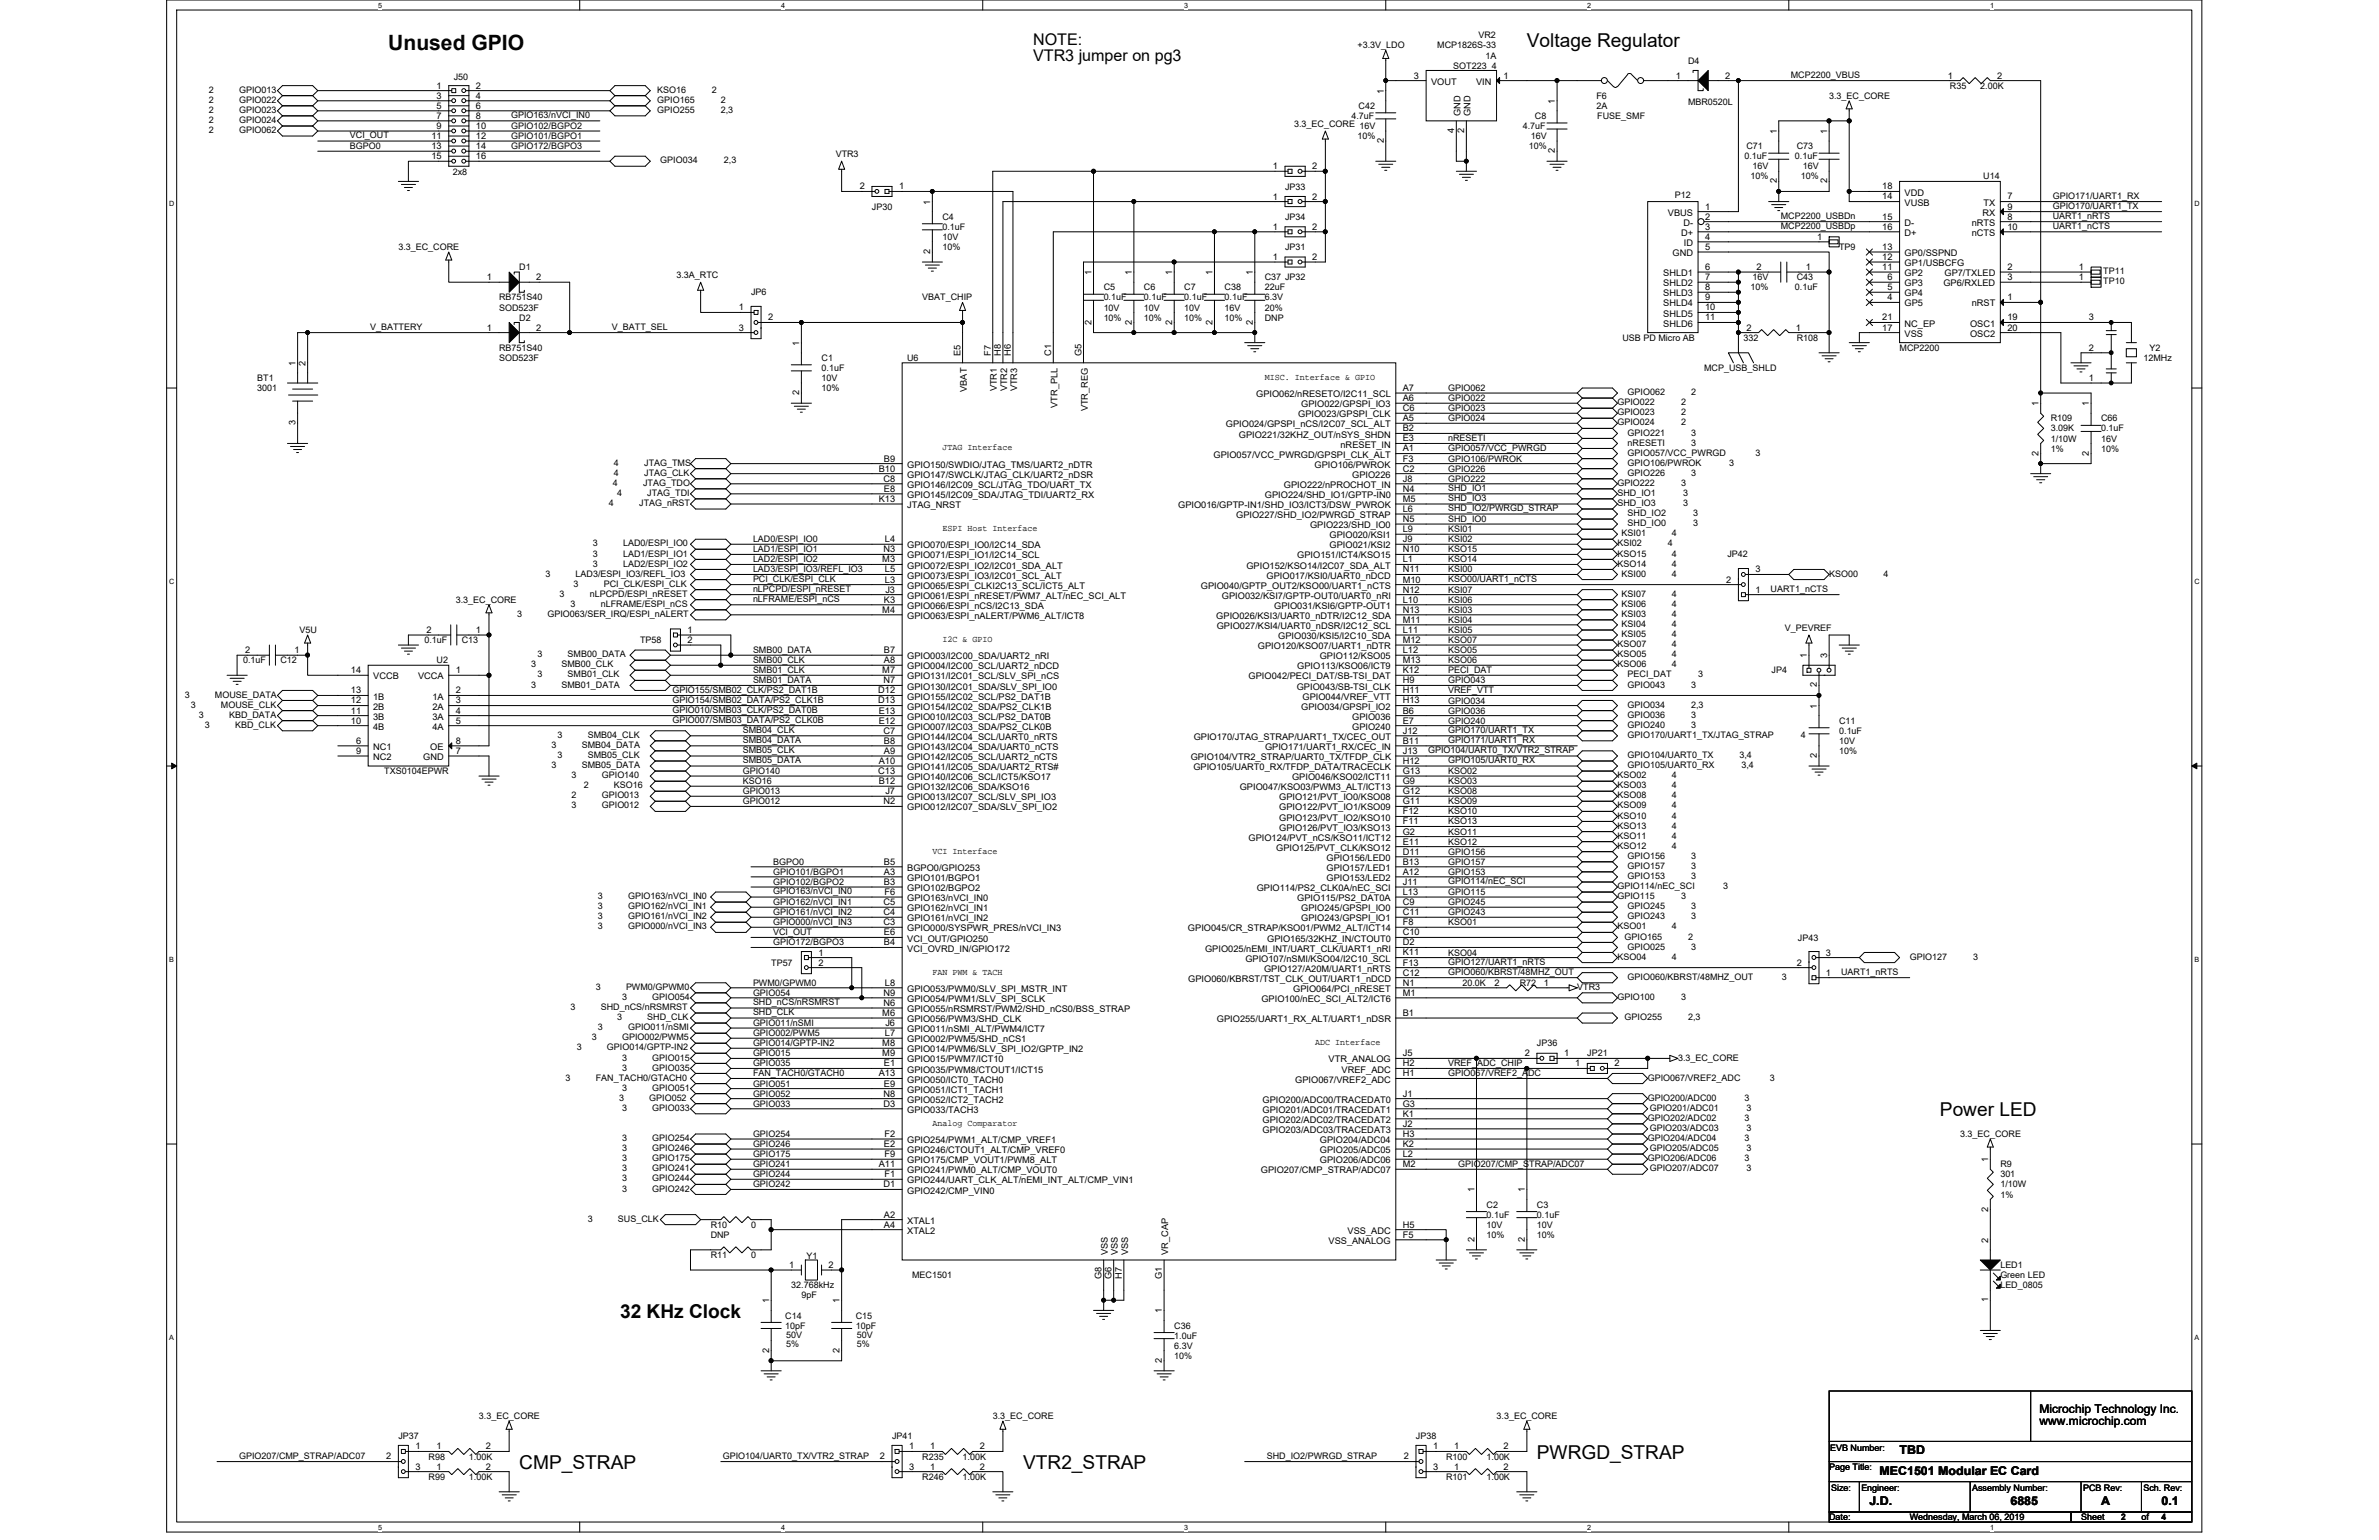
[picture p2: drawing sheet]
<svg xmlns="http://www.w3.org/2000/svg" width="432mm" height="279mm" viewBox="0 0 432 279" stroke-linecap="round" stroke-linejoin="round" font-family="sans-serif">
<defs><g id="words">
<text font-size="3.8" x="70.5" y="9">Unused GPIO</text>
<g font-size="3.5">
<text x="277.1" y="8.6">Voltage Regulator</text>
<text x="352.1" y="202.4">Power LED</text>
<text x="112.5" y="239.1">32 KHz Clock</text>
<text x="94.3" y="266.4">CMP_STRAP</text>
<text x="185.7" y="266.4">VTR2_STRAP</text>
<text x="279" y="264.6">PWRGD_STRAP</text>
</g>
<g font-size="2.9">
<text x="187.5" y="8.1">NOTE:</text>
<text x="187.5" y="11.1">VTR3 jumper on pg3</text>
</g>
<g font-size="2.2">
<text x="370.2" y="256.3">Microchip Technology Inc.</text>
<text x="344.8" y="263.9">TBD</text>
<text x="370.2" y="258.6">www.microchip.com</text>
<text x="341.1" y="267.5">MEC1501 Modular EC Card</text>
<text x="339.3" y="273">J.D.</text>
<text x="364.9" y="273">6885</text>
<text x="381.4" y="273">A</text>
<text x="392.3" y="273">0.1</text>
</g>
<g font-size="1.7">
<text x="79.2" y="16.1">1</text>
<text x="79.2" y="17.9">3</text>
<text x="86.4" y="17.9">4</text>
<text x="86.4" y="16.1">2</text>
<text x="251.1" y="17" transform="rotate(-90 251.1 17)">1</text>
<text x="256.6" y="14.2">3</text>
<text x="259.8" y="15.4">VOUT</text>
<text x="267.9" y="15.4">VIN</text>
<text x="272.9" y="14.2">1</text>
<text x="304.2" y="14.2">1</text>
<text x="313.1" y="14.2">2</text>
<text x="353.6" y="14.2">1</text>
<text x="362.5" y="14.2">2</text>
<text x="79.2" y="19.7">5</text>
<text x="79.2" y="21.5">7</text>
<text x="79.2" y="23.4">9</text>
<text x="86.4" y="19.7">6</text>
<text x="86.4" y="21.5">8</text>
<text x="86.4" y="23.4">10</text>
<text x="265.1" y="21" transform="rotate(-90 265.1 21)">GND</text>
<text x="266.9" y="21" transform="rotate(-90 266.9 21)">GND</text>
<text x="282.2" y="18.8" transform="rotate(-90 282.2 18.8)">1</text>
<text x="78.3" y="25.2">11</text>
<text x="78.3" y="27.1">13</text>
<text x="78.3" y="28.9">15</text>
<text x="86.4" y="25.2">12</text>
<text x="86.4" y="27.1">14</text>
<text x="86.4" y="28.9">16</text>
<text x="251.1" y="26" transform="rotate(-90 251.1 26)">2</text>
<text x="263.9" y="24.1" transform="rotate(-90 263.9 24.1)">4</text>
<text x="265.8" y="24.1" transform="rotate(-90 265.8 24.1)">2</text>
<text x="282.2" y="27.8" transform="rotate(-90 282.2 27.8)">2</text>
<text x="322.5" y="24.3" transform="rotate(-90 322.5 24.3)">1</text>
<text x="331.6" y="24.3" transform="rotate(-90 331.6 24.3)">1</text>
<text x="156.1" y="34.4">2</text>
<text x="163.2" y="34.4">1</text>
<text x="231" y="30.7">1</text>
<text x="238.2" y="30.7">2</text>
<text x="322.5" y="33.3" transform="rotate(-90 322.5 33.3)">2</text>
<text x="331.6" y="33.3" transform="rotate(-90 331.6 33.3)">2</text>
<text x="341.7" y="34.4">18</text>
<text x="345.7" y="35.5">VDD</text>
<text x="168.8" y="37.1" transform="rotate(-90 168.8 37.1)">1</text>
<text x="231" y="41.7">1</text>
<text x="231" y="36.2">1</text>
<text x="238.2" y="41.7">2</text>
<text x="238.2" y="36.2">2</text>
<text x="302.7" y="39.1">VBUS</text>
<text x="305.5" y="41">D-</text>
<text x="309.5" y="41.7">3</text>
<text x="309.5" y="38">1</text>
<text x="309.5" y="39.8">2</text>
<text x="341.7" y="36.2">14</text>
<text x="341.7" y="39.8">15</text>
<text x="341.7" y="41.7">16</text>
<text x="345.7" y="37.3">VUSB</text>
<text x="345.7" y="41">D-</text>
<text x="357.9" y="41">nRTS</text>
<text x="359.8" y="39.1">RX</text>
<text x="360" y="37.3">TX</text>
<text x="364.3" y="39.8">8</text>
<text x="364.3" y="41.7">10</text>
<text x="364.3" y="38">9</text>
<text x="364.3" y="36.2">7</text>
<text x="168.8" y="46.1" transform="rotate(-90 168.8 46.1)">2</text>
<text x="231" y="47.2">1</text>
<text x="238.2" y="47.2">2</text>
<text x="303.6" y="46.5">GND</text>
<text x="305.1" y="42.8">D+</text>
<text x="305.6" y="44.6">ID</text>
<text x="309.5" y="43.5">4</text>
<text x="309.5" y="45.3">5</text>
<text x="329.8" y="43.5">1</text>
<text x="341.7" y="47.2">12</text>
<text x="341.7" y="45.3">13</text>
<text x="345.7" y="46.5">GP0/SSPND</text>
<text x="345.7" y="42.8">D+</text>
<text x="357.9" y="42.8">nCTS</text>
<text x="88.4" y="50.8">1</text>
<text x="97.3" y="50.8">2</text>
<text x="198.1" y="49.9" transform="rotate(-90 198.1 49.9)">1</text>
<text x="205.4" y="49.9" transform="rotate(-90 205.4 49.9)">1</text>
<text x="212.7" y="49.9" transform="rotate(-90 212.7 49.9)">1</text>
<text x="220" y="49.9" transform="rotate(-90 220 49.9)">1</text>
<text x="227.4" y="49.9" transform="rotate(-90 227.4 49.9)">1</text>
<text x="301.9" y="51.9">SHLD2</text>
<text x="301.9" y="50.1">SHLD1</text>
<text x="301.9" y="53.8">SHLD3</text>
<text x="309.5" y="50.8">7</text>
<text x="309.5" y="49">6</text>
<text x="309.5" y="52.6">8</text>
<text x="318.8" y="49">2</text>
<text x="327.8" y="49">1</text>
<text x="341.7" y="49">11</text>
<text x="342.6" y="52.6">5</text>
<text x="342.6" y="50.8">6</text>
<text x="345.7" y="53.8">GP4</text>
<text x="345.7" y="51.9">GP3</text>
<text x="345.7" y="50.1">GP2</text>
<text x="345.7" y="48.3">GP1/USBCFG</text>
<text x="352.7" y="51.9">GP6/RXLED</text>
<text x="352.9" y="50.1">GP7/TXLED</text>
<text x="364.3" y="49">2</text>
<text x="364.3" y="50.8">3</text>
<text x="377.3" y="50.8">1</text>
<text x="377.3" y="49">1</text>
<text x="88.4" y="60">1</text>
<text x="97.3" y="60">2</text>
<text x="134.1" y="56.3">1</text>
<text x="134.1" y="60">3</text>
<text x="139.4" y="58.1">2</text>
<text x="198.1" y="58.9" transform="rotate(-90 198.1 58.9)">2</text>
<text x="205.4" y="58.9" transform="rotate(-90 205.4 58.9)">2</text>
<text x="212.7" y="58.9" transform="rotate(-90 212.7 58.9)">2</text>
<text x="220" y="58.9" transform="rotate(-90 220 58.9)">2</text>
<text x="227.4" y="58.9" transform="rotate(-90 227.4 58.9)">2</text>
<text x="301.9" y="55.6">SHLD4</text>
<text x="301.9" y="57.4">SHLD5</text>
<text x="301.9" y="59.2">SHLD6</text>
<text x="309.5" y="54.5">9</text>
<text x="309.5" y="56.3">10</text>
<text x="309.5" y="58.1">11</text>
<text x="317" y="60">2</text>
<text x="325.9" y="60">1</text>
<text x="341.7" y="60">17</text>
<text x="341.7" y="58.1">21</text>
<text x="342.6" y="54.5">4</text>
<text x="345.7" y="55.6">GP5</text>
<text x="345.7" y="59.2">NC_EP</text>
<text x="357.6" y="59.2">OSC1</text>
<text x="357.9" y="55.6">nRST</text>
<text x="364.3" y="54.5">1</text>
<text x="364.3" y="58.1">19</text>
<text x="364.3" y="60">20</text>
<text x="379.2" y="58.1">3</text>
<text x="145.1" y="62.7" transform="rotate(-90 145.1 62.7)">1</text>
<text x="174.3" y="64.6" transform="rotate(-90 174.3 64.6)">E5</text>
<text x="179.8" y="64.6" transform="rotate(-90 179.8 64.6)">F7</text>
<text x="181.7" y="64.6" transform="rotate(-90 181.7 64.6)">H8</text>
<text x="183.5" y="64.6" transform="rotate(-90 183.5 64.6)">H6</text>
<text x="190.8" y="64.6" transform="rotate(-90 190.8 64.6)">C1</text>
<text x="196.3" y="64.6" transform="rotate(-90 196.3 64.6)">G5</text>
<text x="345.7" y="61.1">VSS</text>
<text x="357.6" y="61.1">OSC2</text>
<text x="379.2" y="63.6">2</text>
<text x="53.6" y="66.4" transform="rotate(-90 53.6 66.4)">1</text>
<text x="55.5" y="66.4" transform="rotate(-90 55.5 66.4)">2</text>
<text x="145.1" y="71.7" transform="rotate(-90 145.1 71.7)">2</text>
<text x="175.5" y="71.1" transform="rotate(-90 175.5 71.1)">VBAT</text>
<text x="181" y="71" transform="rotate(-90 181 71)">VTR1</text>
<text x="182.8" y="71" transform="rotate(-90 182.8 71)">VTR2</text>
<text x="184.6" y="71" transform="rotate(-90 184.6 71)">VTR3</text>
<text x="254.6" y="70.9">A7</text>
<text x="379.2" y="69.1">1</text>
<text x="53.6" y="77.2" transform="rotate(-90 53.6 77.2)">3</text>
<text x="191.9" y="74" transform="rotate(-90 191.9 74)">VTR_PLL</text>
<text x="197.4" y="74.7" transform="rotate(-90 197.4 74.7)">VTR_REG</text>
<text x="222.5" y="77.5">GPIO024/GPSPI_nCS/I2C07_SCL_ALT</text>
<text x="228" y="72.1">GPIO062/nRESETO/I2C11_SCL</text>
<text x="235.6" y="75.7">GPIO023/GPSPI_CLK</text>
<text x="236.2" y="73.9">GPIO022/GPSPI_IO3</text>
<text x="254.6" y="76.4">A5</text>
<text x="254.6" y="74.6">C6</text>
<text x="254.6" y="72.8">A6</text>
<text x="370" y="73.7" transform="rotate(-90 370 73.7)">1</text>
<text x="379.2" y="73.7" transform="rotate(-90 379.2 73.7)">1</text>
<text x="160.4" y="83.7">B9</text>
<text x="220.3" y="83">GPIO057/VCC_PWRGD/GPSPI_CLK_ALT</text>
<text x="224.9" y="79.4">GPIO221/32KHZ_OUT/nSYS_SHDN</text>
<text x="243.3" y="81.2">nRESET_IN</text>
<text x="254.6" y="81.9">A1</text>
<text x="254.6" y="78.3">B2</text>
<text x="254.6" y="83.7">F3</text>
<text x="254.6" y="80.1">E3</text>
<text x="370" y="82.7" transform="rotate(-90 370 82.7)">2</text>
<text x="379.2" y="82.7" transform="rotate(-90 379.2 82.7)">2</text>
<text x="159.5" y="85.6">B10</text>
<text x="160.3" y="87.4">C8</text>
<text x="160.4" y="89.2">E8</text>
<text x="164.7" y="88.5">GPIO146/I2C09_SCL/JTAG_TDO/UART_TX</text>
<text x="164.7" y="86.7">GPIO147/SWCLK/JTAG_CLK/UART2_nDSR</text>
<text x="164.7" y="84.9">GPIO150/SWDIO/JTAG_TMS/UART2_nDTR</text>
<text x="233" y="88.5">GPIO222/nPROCHOT_IN</text>
<text x="238.6" y="84.9">GPIO106/PWROK</text>
<text x="245.4" y="86.7">GPIO226</text>
<text x="254.6" y="89.2">N4</text>
<text x="254.6" y="87.4">J8</text>
<text x="254.6" y="85.6">C2</text>
<text x="159.5" y="91.1">K13</text>
<text x="164.7" y="90.3">GPIO145/I2C09_SDA/JTAG_TDI/UART2_RX</text>
<text x="164.7" y="92.2">JTAG_NRST</text>
<text x="213.8" y="92.2">GPIO016/GPTP-IN1/SHD_IO3/ICT3/DSW_PWROK</text>
<text x="224.4" y="94">GPIO227/SHD_IO2/PWRGD_STRAP</text>
<text x="229.6" y="90.3">GPIO224/SHD_IO1/GPTP-IN0</text>
<text x="237.8" y="95.8">GPIO223/SHD_IO0</text>
<text x="254.6" y="91.1">M5</text>
<text x="254.6" y="92.9">L6</text>
<text x="254.6" y="94.7">N5</text>
<text x="160.3" y="100.2">N3</text>
<text x="160.6" y="98.4">L4</text>
<text x="164.7" y="101.3">GPIO071/ESPI_IO1/I2C14_SCL</text>
<text x="164.7" y="99.5">GPIO070/ESPI_IO0/I2C14_SDA</text>
<text x="235.5" y="101.3">GPIO151/ICT4/KSO15</text>
<text x="241.3" y="97.7">GPIO020/KSI1</text>
<text x="241.3" y="99.5">GPIO021/KSI2</text>
<text x="254.6" y="100.2">N10</text>
<text x="254.6" y="96.5">L9</text>
<text x="254.6" y="98.4">J9</text>
<text x="160.1" y="102">M3</text>
<text x="160.6" y="105.7">L3</text>
<text x="160.6" y="103.8">L5</text>
<text x="160.7" y="107.5">J3</text>
<text x="164.7" y="106.8">GPIO065/ESPI_CLKI2C13_SCL/ICT5_ALT</text>
<text x="164.7" y="103.1">GPIO072/ESPI_IO2/I2C01_SDA_ALT</text>
<text x="164.7" y="105">GPIO073/ESPI_IO3/I2C01_SCL_ALT</text>
<text x="218" y="106.8">GPIO040/GPTP_OUT2/KSO00/UART1_nCTS</text>
<text x="226.2" y="103.1">GPIO152/KSO14/I2C07_SDA_ALT</text>
<text x="229.9" y="105">GPIO017/KSI0/UART0_nDCD</text>
<text x="254.6" y="105.7">M10</text>
<text x="254.6" y="107.5">N12</text>
<text x="254.6" y="102">L1</text>
<text x="254.6" y="103.8">N11</text>
<text x="313.3" y="105.7">2</text>
<text x="318.6" y="107.5">1</text>
<text x="318.6" y="103.8">3</text>
<text x="160.1" y="111.2">M4</text>
<text x="160.4" y="109.3">K3</text>
<text x="164.7" y="110.5">GPIO066/ESPI_nCS/I2C13_SDA</text>
<text x="164.7" y="108.6">GPIO061/ESPI_nRESET/PWM7_ALT/nEC_SCI_ALT</text>
<text x="164.7" y="112.3">GPIO063/ESPI_nALERT/PWM6_ALT/ICT8</text>
<text x="220.8" y="112.3">GPIO026/KSI3/UART0_nDTR/I2C12_SDA</text>
<text x="221.8" y="108.6">GPIO032/KSI7/GPTP-OUT0/UART0_nRI</text>
<text x="231.3" y="110.5">GPIO031/KSI6/GPTP-OUT1</text>
<text x="254.6" y="111.2">N13</text>
<text x="254.6" y="109.3">L10</text>
<text x="254.6" y="113">M11</text>
<text x="44.5" y="118.5">2</text>
<text x="53.4" y="118.5">1</text>
<text x="77.4" y="114.8">2</text>
<text x="86.4" y="114.8">1</text>
<text x="124.8" y="116.6">2</text>
<text x="124.8" y="114.8">1</text>
<text x="160.4" y="118.5">B7</text>
<text x="164.7" y="119.6">GPIO003/I2C00_SDA/UART2_nRI</text>
<text x="220.9" y="114.1">GPIO027/KSI4/UART0_nDSR/I2C12_SCL</text>
<text x="228.3" y="117.8">GPIO120/KSO07/UART1_nDTR</text>
<text x="232" y="116">GPIO030/KSI5/I2C10_SDA</text>
<text x="239.5" y="119.6">GPIO112/KSO05</text>
<text x="254.6" y="116.6">M12</text>
<text x="254.6" y="114.8">L11</text>
<text x="254.6" y="118.5">L12</text>
<text x="328" y="119.4" transform="rotate(-90 328 119.4)">1</text>
<text x="331.6" y="119.4" transform="rotate(-90 331.6 119.4)">3</text>
<text x="63.7" y="125.8">13</text>
<text x="63.7" y="122.1">14</text>
<text x="67.7" y="123.3">VCCB</text>
<text x="75.9" y="123.3">VCCA</text>
<text x="82.7" y="122.1">1</text>
<text x="82.7" y="125.8">2</text>
<text x="159.4" y="125.8">D12</text>
<text x="160.1" y="122.1">M7</text>
<text x="160.3" y="124">N7</text>
<text x="160.4" y="120.3">A8</text>
<text x="164.7" y="125.1">GPIO130/I2C01_SDA/SLV_SPI_IO0</text>
<text x="164.7" y="123.3">GPIO131/I2C01_SCL/SLV_SPI_nCS</text>
<text x="164.7" y="121.4">GPIO004/I2C00_SCL/UART2_nDCD</text>
<text x="226.6" y="123.3">GPIO042/PECI_DAT/SB-TSI_DAT</text>
<text x="235.4" y="125.1">GPIO043/SB-TSI_CLK</text>
<text x="235.5" y="121.4">GPIO113/KSO06/ICT9</text>
<text x="254.6" y="120.3">M13</text>
<text x="254.6" y="122.1">K12</text>
<text x="254.6" y="124">H9</text>
<text x="254.6" y="125.8">H11</text>
<text x="329.8" y="124.7" transform="rotate(-90 329.8 124.7)">2</text>
<text x="63.7" y="127.6">12</text>
<text x="63.7" y="129.5">11</text>
<text x="63.7" y="131.3">10</text>
<text x="67.7" y="126.9">1B</text>
<text x="67.7" y="128.8">2B</text>
<text x="67.7" y="130.6">3B</text>
<text x="78.5" y="126.9">1A</text>
<text x="78.5" y="128.8">2A</text>
<text x="78.5" y="130.6">3A</text>
<text x="82.7" y="127.6">3</text>
<text x="82.7" y="129.5">4</text>
<text x="82.7" y="131.3">5</text>
<text x="159.4" y="127.6">D13</text>
<text x="159.5" y="131.3">E12</text>
<text x="159.5" y="129.5">E13</text>
<text x="164.7" y="130.6">GPIO010/I2C03_SCL/PS2_DAT0B</text>
<text x="164.7" y="126.9">GPIO155/I2C02_SCL/PS2_DAT1B</text>
<text x="164.7" y="128.8">GPIO154/I2C02_SDA/PS2_CLK1B</text>
<text x="236.2" y="128.8">GPIO034/GPSPI_IO2</text>
<text x="236.4" y="126.9">GPIO044/VREF_VTT</text>
<text x="245.4" y="130.6">GPIO036</text>
<text x="254.6" y="127.6">H13</text>
<text x="254.6" y="129.5">B6</text>
<text x="254.6" y="131.3">E7</text>
<text x="329.8" y="128.6" transform="rotate(-90 329.8 128.6)">1</text>
<text x="64.6" y="134.9">6</text>
<text x="64.6" y="136.8">9</text>
<text x="67.7" y="136.1">NC1</text>
<text x="67.7" y="137.9">NC2</text>
<text x="67.7" y="132.4">4B</text>
<text x="76.8" y="137.9">GND</text>
<text x="78.1" y="136.1">OE</text>
<text x="78.5" y="132.4">4A</text>
<text x="82.7" y="134.9">8</text>
<text x="82.7" y="136.8">7</text>
<text x="160.3" y="133.1">C7</text>
<text x="160.4" y="134.9">B8</text>
<text x="160.4" y="136.8">A9</text>
<text x="164.7" y="132.4">GPIO007/I2C03_SDA/PS2_CLK0B</text>
<text x="164.7" y="134.2">GPIO144/I2C04_SCL/UART0_nRTS</text>
<text x="164.7" y="136.1">GPIO143/I2C04_SDA/UART0_nCTS</text>
<text x="164.7" y="137.9">GPIO142/I2C05_SCL/UART2_nCTS</text>
<text x="216.1" y="137.9">GPIO104/VTR2_STRAP/UART0_TX/TFDP_CLK</text>
<text x="216.7" y="134.2">GPIO170/JTAG_STRAP/UART1_TX/CEC_OUT</text>
<text x="229.6" y="136.1">GPIO171/UART1_RX/CEC_IN</text>
<text x="245.4" y="132.4">GPIO240</text>
<text x="254.6" y="136.8">J13</text>
<text x="254.6" y="133.1">J12</text>
<text x="254.6" y="134.9">B11</text>
<text x="329.8" y="137.5" transform="rotate(-90 329.8 137.5)">2</text>
<text x="159.4" y="140.4">C13</text>
<text x="159.5" y="142.3">B12</text>
<text x="159.5" y="138.6">A10</text>
<text x="164.7" y="141.5">GPIO140/I2C06_SCL/ICT5/KSO17</text>
<text x="164.7" y="143.4">GPIO132/I2C06_SDA/KSO16</text>
<text x="164.7" y="139.7">GPIO141/I2C05_SDA/UART2_RTS#</text>
<text x="216.6" y="139.7">GPIO105/UART0_RX/TFDP_DATA/TRACECLK</text>
<text x="225" y="143.4">GPIO047/KSO03/PWM3_ALT/ICT13</text>
<text x="234.5" y="141.5">GPIO046/KSO02/ICT11</text>
<text x="254.6" y="138.6">H12</text>
<text x="254.6" y="142.3">G9</text>
<text x="254.6" y="140.4">G13</text>
<text x="160.3" y="145.9">N2</text>
<text x="160.7" y="144.1">J7</text>
<text x="164.7" y="147">GPIO012/I2C07_SDA/SLV_SPI_IO2</text>
<text x="164.7" y="145.2">GPIO013/I2C07_SCL/SLV_SPI_IO3</text>
<text x="232.2" y="145.2">GPIO121/PVT_IO0/KSO08</text>
<text x="232.2" y="147">GPIO122/PVT_IO1/KSO09</text>
<text x="232.2" y="148.9">GPIO123/PVT_IO2/KSO10</text>
<text x="254.6" y="144.1">G12</text>
<text x="254.6" y="145.9">G11</text>
<text x="254.6" y="147.7">F12</text>
<text x="254.6" y="149.6">F11</text>
<text x="226.6" y="152.5">GPIO124/PVT_nCS/KSO11/ICT12</text>
<text x="231.6" y="154.3">GPIO125/PVT_CLK/KSO12</text>
<text x="232.2" y="150.7">GPIO126/PVT_IO3/KSO13</text>
<text x="254.6" y="151.4">G2</text>
<text x="254.6" y="153.2">E11</text>
<text x="254.6" y="155.1">D11</text>
<text x="160.4" y="158.7">A3</text>
<text x="160.4" y="156.9">B5</text>
<text x="160.4" y="160.5">B3</text>
<text x="164.7" y="159.8">GPIO101/BGPO1</text>
<text x="164.7" y="158">BGPO0/GPIO253</text>
<text x="164.7" y="161.7">GPIO102/BGPO2</text>
<text x="228.1" y="161.7">GPIO114/PS2_CLK0A/nEC_SCI</text>
<text x="240.8" y="156.2">GPIO156/LED0</text>
<text x="240.8" y="158">GPIO157/LED1</text>
<text x="240.8" y="159.8">GPIO153/LED2</text>
<text x="254.6" y="160.5">J11</text>
<text x="254.6" y="156.9">B13</text>
<text x="254.6" y="158.7">A12</text>
<text x="160.3" y="164.2">C5</text>
<text x="160.3" y="166">C4</text>
<text x="160.3" y="167.9">C3</text>
<text x="160.5" y="162.4">F6</text>
<text x="164.7" y="165.3">GPIO162/nVCI_IN1</text>
<text x="164.7" y="163.5">GPIO163/nVCI_IN0</text>
<text x="164.7" y="167.2">GPIO161/nVCI_IN2</text>
<text x="235.5" y="163.5">GPIO115/PS2_DAT0A</text>
<text x="236.2" y="165.3">GPIO245/GPSPI_IO0</text>
<text x="236.2" y="167.2">GPIO243/GPSPI_IO1</text>
<text x="254.6" y="167.9">F8</text>
<text x="254.6" y="162.4">L13</text>
<text x="254.6" y="164.2">C9</text>
<text x="254.6" y="166">C11</text>
<text x="148.5" y="173.4">1</text>
<text x="160.4" y="169.7">E6</text>
<text x="160.4" y="171.5">B4</text>
<text x="164.7" y="169">GPIO000/SYSPWR_PRES/nVCI_IN3</text>
<text x="164.7" y="170.8">VCI_OUT/GPIO250</text>
<text x="164.7" y="172.6">VCI_OVRD_IN/GPIO172</text>
<text x="215.6" y="169">GPIO045/CR_STRAP/KSO01/PWM2_ALT/ICT14</text>
<text x="218.7" y="172.6">GPIO025/nEMI_INT/UART_CLK/UART1_nRI</text>
<text x="230" y="170.8">GPIO165/32KHZ_IN/CTOUT0</text>
<text x="254.6" y="171.5">D2</text>
<text x="254.6" y="173.4">K11</text>
<text x="254.6" y="169.7">C10</text>
<text x="331.4" y="173.4">3</text>
<text x="148.5" y="175.2">2</text>
<text x="160.6" y="178.8">L8</text>
<text x="164.7" y="180">GPIO053/PWM0/SLV_SPI_MSTR_INT</text>
<text x="215.7" y="178.1">GPIO060/KBRST/TST_CLK_OUT/UART1_nDCD</text>
<text x="226" y="174.5">GPIO107/nSMI/KSO04/I2C10_SCL</text>
<text x="229.4" y="176.3">GPIO127/A20M/UART1_nRTS</text>
<text x="234.7" y="180">GPIO064/PCI_nRESET</text>
<text x="254.6" y="177">C12</text>
<text x="254.6" y="175.2">F13</text>
<text x="254.6" y="178.8">N1</text>
<text x="271.3" y="178.8">2</text>
<text x="280.2" y="178.8">1</text>
<text x="326.1" y="175.2">2</text>
<text x="331.4" y="177">1</text>
<text x="160.1" y="184.3">M6</text>
<text x="160.3" y="180.7">N9</text>
<text x="160.3" y="182.5">N6</text>
<text x="164.7" y="181.8">GPIO054/PWM1/SLV_SPI_SCLK</text>
<text x="164.7" y="183.6">GPIO055/nRSMRST/PWM2/SHD_nCS0/BSS_STRAP</text>
<text x="164.7" y="185.4">GPIO056/PWM3/SHD_CLK</text>
<text x="220.9" y="185.4">GPIO255/UART1_RX_ALT/UART1_nDSR</text>
<text x="229" y="181.8">GPIO100/nEC_SCI_ALT2/ICT6</text>
<text x="254.6" y="184.3">B1</text>
<text x="254.6" y="180.7">M1</text>
<text x="160.1" y="191.6">M9</text>
<text x="160.1" y="189.8">M8</text>
<text x="160.6" y="188">L7</text>
<text x="160.7" y="186.1">J6</text>
<text x="164.7" y="189.1">GPIO002/PWM5/SHD_nCS1</text>
<text x="164.7" y="187.3">GPIO011/nSMI_ALT/PWM4/ICT7</text>
<text x="164.7" y="190.9">GPIO014/PWM6/SLV_SPI_IO2/GPTP_IN2</text>
<text x="254.6" y="191.6">J5</text>
<text x="276.8" y="191.6">2</text>
<text x="283.9" y="191.6">1</text>
<text x="159.5" y="195.3">A13</text>
<text x="160.4" y="197.1">E9</text>
<text x="160.4" y="193.5">E1</text>
<text x="164.7" y="196.4">GPIO050/ICT0_TACH0</text>
<text x="164.7" y="192.8">GPIO015/PWM7/ICT10</text>
<text x="164.7" y="194.6">GPIO035/PWM8/CTOUT1/ICT15</text>
<text x="235.1" y="196.4">GPIO067/VREF2_ADC</text>
<text x="241.2" y="192.8">VTR_ANALOG</text>
<text x="243.5" y="194.6">VREF_ADC</text>
<text x="254.6" y="195.3">H1</text>
<text x="254.6" y="193.5">H2</text>
<text x="285.9" y="193.5">1</text>
<text x="293" y="193.5">2</text>
<text x="160.3" y="198.9">N8</text>
<text x="160.3" y="200.8">D3</text>
<text x="164.7" y="198.2">GPIO051/ICT1_TACH1</text>
<text x="164.7" y="200.1">GPIO052/ICT2_TACH2</text>
<text x="164.7" y="201.9">GPIO033/TACH3</text>
<text x="229.2" y="200.1">GPIO200/ADC00/TRACEDAT0</text>
<text x="229.2" y="201.9">GPIO201/ADC01/TRACEDAT1</text>
<text x="229.2" y="203.7">GPIO202/ADC02/TRACEDAT2</text>
<text x="254.6" y="198.9">J1</text>
<text x="254.6" y="200.8">G3</text>
<text x="254.6" y="202.6">K1</text>
<text x="160.4" y="208.1">E2</text>
<text x="160.5" y="209.9">F9</text>
<text x="160.5" y="206.3">F2</text>
<text x="164.7" y="209.2">GPIO246/CTOUT1_ALT/CMP_VREF0</text>
<text x="164.7" y="207.4">GPIO254/PWM1_ALT/CMP_VREF1</text>
<text x="229.2" y="205.5">GPIO203/ADC03/TRACEDAT3</text>
<text x="239.6" y="207.4">GPIO204/ADC04</text>
<text x="239.6" y="209.2">GPIO205/ADC05</text>
<text x="254.6" y="204.4">J2</text>
<text x="254.6" y="206.3">H3</text>
<text x="254.6" y="208.1">K2</text>
<text x="254.6" y="209.9">L2</text>
<text x="159.5" y="211.8">A11</text>
<text x="160.3" y="215.4">D1</text>
<text x="160.5" y="213.6">F1</text>
<text x="164.7" y="214.7">GPIO244/UART_CLK_ALT/nEMI_INT_ALT/CMP_VIN1</text>
<text x="164.7" y="212.9">GPIO241/PWM0_ALT/CMP_VOUT0</text>
<text x="164.7" y="211.1">GPIO175/CMP_VOUT1/PWM8_ALT</text>
<text x="228.9" y="212.9">GPIO207/CMP_STRAP/ADC07</text>
<text x="239.6" y="211.1">GPIO206/ADC06</text>
<text x="254.6" y="211.8">M2</text>
<text x="360.9" y="210.9" transform="rotate(-90 360.9 210.9)">1</text>
<text x="160.4" y="220.9">A2</text>
<text x="164.7" y="216.5">GPIO242/CMP_VIN0</text>
<text x="267.6" y="216.3" transform="rotate(-90 267.6 216.3)">1</text>
<text x="276.8" y="216.3" transform="rotate(-90 276.8 216.3)">1</text>
<text x="360.9" y="219.8" transform="rotate(-90 360.9 219.8)">2</text>
<text x="160.4" y="222.7">A4</text>
<text x="164.7" y="223.8">XTAL2</text>
<text x="164.7" y="222">XTAL1</text>
<text x="201.1" y="227.7" transform="rotate(-90 201.1 227.7)">VSS</text>
<text x="202.9" y="227.7" transform="rotate(-90 202.9 227.7)">VSS</text>
<text x="204.7" y="227.7" transform="rotate(-90 204.7 227.7)">VSS</text>
<text x="212" y="227.7" transform="rotate(-90 212 227.7)">VR_CAP</text>
<text x="241.1" y="225.7">VSS_ANALOG</text>
<text x="244.6" y="223.8">VSS_ADC</text>
<text x="254.6" y="224.6">F5</text>
<text x="254.6" y="222.7">H5</text>
<text x="267.6" y="225.3" transform="rotate(-90 267.6 225.3)">2</text>
<text x="276.8" y="225.3" transform="rotate(-90 276.8 225.3)">2</text>
<text x="360.9" y="225.5" transform="rotate(-90 360.9 225.5)">2</text>
<text x="143.3" y="230">1</text>
<text x="150.4" y="230">2</text>
<text x="199.9" y="232.1" transform="rotate(-90 199.9 232.1)">G8</text>
<text x="201.8" y="232.1" transform="rotate(-90 201.8 232.1)">G6</text>
<text x="203.6" y="232" transform="rotate(-90 203.6 232)">H7</text>
<text x="210.9" y="232.1" transform="rotate(-90 210.9 232.1)">G1</text>
<text x="139.6" y="236.5" transform="rotate(-90 139.6 236.5)">1</text>
<text x="152.4" y="236.5" transform="rotate(-90 152.4 236.5)">1</text>
<text x="210.9" y="238.3" transform="rotate(-90 210.9 238.3)">1</text>
<text x="360.9" y="236.3" transform="rotate(-90 360.9 236.3)">1</text>
<text x="139.6" y="245.4" transform="rotate(-90 139.6 245.4)">2</text>
<text x="152.4" y="245.4" transform="rotate(-90 152.4 245.4)">2</text>
<text x="210.9" y="247.2" transform="rotate(-90 210.9 247.2)">2</text>
<text x="75.4" y="263">1</text>
<text x="79.2" y="263">1</text>
<text x="88.2" y="263">2</text>
<text x="165" y="263">1</text>
<text x="168.8" y="263">1</text>
<text x="177.8" y="263">2</text>
<text x="260.1" y="263">1</text>
<text x="263.9" y="263">1</text>
<text x="272.9" y="263">2</text>
<text x="70.1" y="264.8">2</text>
<text x="75.4" y="266.6">3</text>
<text x="79.2" y="266.6">1</text>
<text x="88.2" y="266.6">2</text>
<text x="159.7" y="264.8">2</text>
<text x="165" y="266.6">3</text>
<text x="168.8" y="266.6">1</text>
<text x="177.8" y="266.6">2</text>
<text x="254.8" y="264.8">2</text>
<text x="260.1" y="266.6">3</text>
<text x="263.9" y="266.6">1</text>
<text x="272.9" y="266.6">2</text>
</g>
<g font-size="1.6">
<text x="246.4" y="8.8">+3.3V_LDO</text>
<text x="260.9" y="8.8">MCP1826S-33</text>
<text x="268.4" y="7">VR2</text>
<text x="269.6" y="10.6">1A</text>
<text x="306.4" y="11.5">D4</text>
<text x="37.9" y="16.8">2</text>
<text x="43.4" y="16.8">GPIO013</text>
<text x="82.4" y="14.5">J50</text>
<text x="119.3" y="16.8">KSO16</text>
<text x="129.2" y="16.8">2</text>
<text x="263.8" y="12.4">SOT223_4</text>
<text x="289.8" y="17.9">F6</text>
<text x="325" y="14.2">MCP2200_VBUS</text>
<text x="332" y="17.9">3.3_EC_CORE</text>
<text x="353.9" y="16.1">R35</text>
<text x="359.4" y="16.1">2.00K</text>
<text x="37.9" y="20.5">2</text>
<text x="37.9" y="22.3">2</text>
<text x="37.9" y="18.7">2</text>
<text x="43.4" y="20.5">GPIO023</text>
<text x="43.4" y="22.3">GPIO024</text>
<text x="43.4" y="18.7">GPIO022</text>
<text x="92.8" y="23.4">GPIO102/BGPO2</text>
<text x="92.8" y="21.5">GPIO163/nVCI_IN0</text>
<text x="119.3" y="18.7">GPIO165</text>
<text x="119.3" y="20.5">GPIO255</text>
<text x="130.8" y="18.7">2</text>
<text x="130.8" y="20.5">2,3</text>
<text x="234.9" y="23.1">3.3_EC_CORE 16V</text>
<text x="245.3" y="21.6">4.7uF</text>
<text x="246.6" y="19.8">C42</text>
<text x="276.4" y="23.4">4.7uF</text>
<text x="278.6" y="21.6">C8</text>
<text x="289.8" y="19.8">2A</text>
<text x="289.9" y="21.6">FUSE_SMF</text>
<text x="306.4" y="19">MBR0520L</text>
<text x="37.9" y="24.2">2</text>
<text x="43.4" y="24.2">GPIO062</text>
<text x="63.5" y="25.1">VCI_OUT</text>
<text x="63.5" y="27.1">BGPO0</text>
<text x="92.8" y="25.2">GPIO101/BGPO1</text>
<text x="92.8" y="27.1">GPIO172/BGPO3</text>
<text x="119.8" y="29.6">GPIO034</text>
<text x="131.4" y="29.6">2,3</text>
<text x="151.7" y="28.5">VTR3</text>
<text x="246.4" y="25.3">10%</text>
<text x="277.5" y="27.1">10%</text>
<text x="277.9" y="25.3">16V</text>
<text x="316.6" y="28.9">0.1uF</text>
<text x="317" y="27.1">C71</text>
<text x="325.8" y="28.9">0.1uF</text>
<text x="326.1" y="27.1">C73</text>
<text x="82.2" y="31.8">2x8</text>
<text x="233.2" y="34.4">JP33</text>
<text x="304" y="35.9">P12</text>
<text x="317.7" y="32.6">10%</text>
<text x="318.1" y="30.7">16V</text>
<text x="326.9" y="32.6">10%</text>
<text x="327.2" y="30.7">16V</text>
<text x="360" y="32.6">U14</text>
<text x="158.3" y="38.1">JP30</text>
<text x="171" y="39.9">C4</text>
<text x="171" y="41.7">0.1uF</text>
<text x="233.2" y="39.9">JP34</text>
<text x="323.2" y="41.6">MCP2200_USBDp</text>
<text x="323.2" y="39.8">MCP2200_USBDn</text>
<text x="372.6" y="41.6">UART1_nCTS</text>
<text x="372.6" y="39.8">UART1_nRTS</text>
<text x="372.6" y="36.1">GPIO171/UART1_RX</text>
<text x="372.6" y="37.9">GPIO170/UART1_TX</text>
<text x="72.3" y="45.4">3.3_EC_CORE</text>
<text x="171" y="43.5">10V</text>
<text x="171" y="45.4">10%</text>
<text x="233.2" y="45.4">JP31</text>
<text x="333.8" y="45.4">TP9</text>
<text x="94.3" y="49">D1</text>
<text x="122.8" y="50.5">3.3A_RTC</text>
<text x="136.3" y="53.6">JP6</text>
<text x="200.3" y="52.7">C5</text>
<text x="207.6" y="52.7">C6</text>
<text x="214.9" y="52.7">C7</text>
<text x="222.3" y="52.7">C38</text>
<text x="229.6" y="50.8">C37 JP32</text>
<text x="229.6" y="52.7">22uF</text>
<text x="317.7" y="52.7">10%</text>
<text x="318.1" y="50.8">16V</text>
<text x="325.8" y="52.7">0.1uF</text>
<text x="326.1" y="50.8">C43</text>
<text x="381.7" y="51.6">TP10</text>
<text x="381.7" y="49.8">TP11</text>
<text x="67.2" y="59.9">V_BATTERY</text>
<text x="90.6" y="54.5">RB751S40</text>
<text x="90.6" y="56.3">SOD523F</text>
<text x="94.3" y="58.2">D2</text>
<text x="111.1" y="59.9">V_BATT_SEL</text>
<text x="167.4" y="54.5">VBAT_CHIP</text>
<text x="200.3" y="54.5">0.1uF</text>
<text x="200.3" y="56.3">10V</text>
<text x="200.3" y="58.2">10%</text>
<text x="207.6" y="54.5">0.1uF</text>
<text x="207.6" y="56.3">10V</text>
<text x="207.6" y="58.2">10%</text>
<text x="214.9" y="54.5">0.1uF</text>
<text x="214.9" y="56.3">10V</text>
<text x="214.9" y="58.2">10%</text>
<text x="222.3" y="54.5">0.1uF</text>
<text x="222.3" y="56.3">16V</text>
<text x="222.3" y="58.2">10%</text>
<text x="229.6" y="54.5">6.3V</text>
<text x="229.6" y="56.3">20%</text>
<text x="229.6" y="58.2">DNP</text>
<text x="90.6" y="63.6">RB751S40</text>
<text x="90.6" y="65.5">SOD523F</text>
<text x="149.1" y="65.5">C1</text>
<text x="164.7" y="65.5">U6</text>
<text x="294.5" y="61.8">USB PD Micro AB</text>
<text x="316.4" y="61.8">332</text>
<text x="326.1" y="61.8">R108</text>
<text x="344.8" y="63.6">MCP2200</text>
<text x="389" y="65.5">12MHz</text>
<text x="390.1" y="63.6">Y2</text>
<text x="46.7" y="69.1">BT1</text>
<text x="46.7" y="71">3001</text>
<text x="149.1" y="67.3">0.1uF</text>
<text x="149.1" y="69.1">10V</text>
<text x="149.1" y="71">10%</text>
<text x="229.6" y="68.9">MISC. Interface &amp; GPIO</text>
<text x="262.8" y="71">GPIO062</text>
<text x="295.4" y="71.7">GPIO062</text>
<text x="306.9" y="71.7">2</text>
<text x="309.3" y="67.3">MCP_USB_SHLD</text>
<text x="262.8" y="72.8">GPIO022</text>
<text x="262.8" y="74.6">GPIO023</text>
<text x="262.8" y="76.4">GPIO024</text>
<text x="293.6" y="75.4">GPIO023</text>
<text x="293.6" y="77.2">GPIO024</text>
<text x="293.6" y="73.5">GPIO022</text>
<text x="305.1" y="75.4">2</text>
<text x="305.1" y="77.2">2</text>
<text x="305.1" y="73.5">2</text>
<text x="372.2" y="76.5">R109</text>
<text x="381.4" y="76.5">C66</text>
<text x="171" y="81.7">JTAG Interface</text>
<text x="262.8" y="81.8">GPIO057/VCC_PWRGD</text>
<text x="262.8" y="83.8">GPIO106/PWROK</text>
<text x="262.8" y="80.1">nRESETI</text>
<text x="295.4" y="82.7">GPIO057/VCC_PWRGD</text>
<text x="295.4" y="80.8">nRESETI</text>
<text x="295.4" y="79">GPIO221</text>
<text x="306.9" y="80.8">3</text>
<text x="306.9" y="79">3</text>
<text x="318.6" y="82.7">3</text>
<text x="372.2" y="78.3">3.09K</text>
<text x="372.2" y="80.1">1/10W</text>
<text x="372.2" y="81.9">1%</text>
<text x="381.4" y="78.3">0.1uF</text>
<text x="381.4" y="80.1">16V</text>
<text x="381.4" y="81.9">10%</text>
<text x="111.3" y="88.2">4</text>
<text x="111.4" y="84.5">4</text>
<text x="111.4" y="86.3">4</text>
<text x="112" y="90">4</text>
<text x="116.7" y="88.2">JTAG_TDO</text>
<text x="116.9" y="84.5">JTAG_TMS</text>
<text x="116.9" y="86.3">JTAG_CLK</text>
<text x="117.5" y="90">JTAG_TDI</text>
<text x="262.8" y="89.1">SHD_IO1</text>
<text x="262.8" y="87.4">GPIO222</text>
<text x="262.8" y="85.6">GPIO226</text>
<text x="293.6" y="90">SHD_IO1</text>
<text x="293.6" y="88.2">GPIO222</text>
<text x="295.4" y="86.3">GPIO226</text>
<text x="295.4" y="84.5">GPIO106/PWROK</text>
<text x="305.1" y="88.2">3</text>
<text x="305.5" y="90">3</text>
<text x="306.9" y="86.3">3</text>
<text x="313.9" y="84.5">3</text>
<text x="110.5" y="91.8">4</text>
<text x="116" y="91.8">JTAG_nRST</text>
<text x="262.8" y="94.6">SHD_IO0</text>
<text x="262.8" y="92.8">SHD_IO2/PWRGD_STRAP</text>
<text x="262.8" y="91">SHD_IO3</text>
<text x="293.6" y="91.8">SHD_IO3</text>
<text x="295.4" y="95.5">SHD_IO0</text>
<text x="295.4" y="93.6">SHD_IO2</text>
<text x="305.5" y="91.8">3</text>
<text x="307.3" y="95.5">3</text>
<text x="307.3" y="93.6">3</text>
<text x="107.6" y="99.1">3</text>
<text x="107.6" y="101">3</text>
<text x="113.1" y="99.1">LAD0/ESPI_IO0</text>
<text x="113.1" y="101">LAD1/ESPI_IO1</text>
<text x="136.7" y="98.3">LAD0/ESPI_IO0</text>
<text x="136.7" y="100.1">LAD1/ESPI_IO1</text>
<text x="136.7" y="101.9">LAD2/ESPI_IO2</text>
<text x="171" y="96.4">ESPI Host Interface</text>
<text x="262.8" y="100.2">KSO15</text>
<text x="262.8" y="98.4">KSI02</text>
<text x="262.8" y="96.6">KSI01</text>
<text x="293.6" y="101">KSO15</text>
<text x="293.6" y="99.1">KSI02</text>
<text x="294.3" y="97.3">KSI01</text>
<text x="302.7" y="99.1">4</text>
<text x="303.5" y="101">4</text>
<text x="303.5" y="97.3">4</text>
<text x="313.5" y="101.1">JP42</text>
<text x="99" y="104.6">3</text>
<text x="104.1" y="106.4">3</text>
<text x="104.5" y="104.6">LAD3/ESPI_IO3/REFL_IO3</text>
<text x="107.6" y="102.8">3</text>
<text x="109.6" y="106.4">PCI_CLK/ESPI_CLK</text>
<text x="113.1" y="102.8">LAD2/ESPI_IO2</text>
<text x="136.7" y="103.8">LAD3/ESPI_IO3/REFL_IO3</text>
<text x="136.7" y="105.6">PCI_CLK/ESPI_CLK</text>
<text x="136.7" y="107.4">nLPCPD/ESPI_nRESET</text>
<text x="262.8" y="107.5">KSI07</text>
<text x="262.8" y="105.6">KSO00/UART1_nCTS</text>
<text x="262.8" y="103.9">KSI00</text>
<text x="262.8" y="102">KSO14</text>
<text x="293.6" y="102.8">KSO14</text>
<text x="294.3" y="104.6">KSI00</text>
<text x="303.5" y="104.6">4</text>
<text x="303.5" y="102.8">4</text>
<text x="321.4" y="107.4">UART1_nCTS</text>
<text x="332" y="104.6">KSO00</text>
<text x="341.9" y="104.6">4</text>
<text x="82.7" y="109.4">3.3_EC_CORE</text>
<text x="93.9" y="111.9">3</text>
<text x="99.4" y="111.9">GPIO063/SER_IRQ/ESPI_nALERT</text>
<text x="101.6" y="108.3">3</text>
<text x="103.6" y="110.1">3</text>
<text x="107" y="108.3">nLPCPD/ESPI_nRESET</text>
<text x="109.1" y="110.1">nLFRAME/ESPI_nCS</text>
<text x="136.7" y="109.3">nLFRAME/ESPI_nCS</text>
<text x="262.8" y="113">KSI04</text>
<text x="262.8" y="111.2">KSI03</text>
<text x="262.8" y="109.4">KSI06</text>
<text x="294.3" y="113.8">KSI04</text>
<text x="294.3" y="111.9">KSI03</text>
<text x="294.3" y="110.1">KSI06</text>
<text x="294.3" y="108.3">KSI07</text>
<text x="303.5" y="113.8">4</text>
<text x="303.5" y="111.9">4</text>
<text x="303.5" y="110.1">4</text>
<text x="303.5" y="108.3">4</text>
<text x="54.4" y="114.9">V5U</text>
<text x="77" y="116.7">0.1uF</text>
<text x="83.8" y="116.7">C13</text>
<text x="97.5" y="119.3">3</text>
<text x="103" y="119.3">SMB00_DATA</text>
<text x="116.2" y="116.7">TP58</text>
<text x="136.7" y="118.4">SMB00_DATA</text>
<text x="171" y="116.5">I2C &amp; GPIO</text>
<text x="262.8" y="118.5">KSO05</text>
<text x="262.8" y="116.7">KSO07</text>
<text x="262.8" y="114.9">KSI05</text>
<text x="293.6" y="119.3">KSO05</text>
<text x="293.6" y="117.4">KSO07</text>
<text x="294.3" y="115.6">KSI05</text>
<text x="303.5" y="119.3">4</text>
<text x="303.5" y="117.4">4</text>
<text x="303.5" y="115.6">4</text>
<text x="323.9" y="114.5">V_PEVREF</text>
<text x="44.1" y="120.4">0.1uF</text>
<text x="50.9" y="120.4">C12</text>
<text x="79.2" y="120.4">U2</text>
<text x="96.4" y="124.7">3</text>
<text x="96.4" y="121.1">3</text>
<text x="97.5" y="122.9">3</text>
<text x="101.9" y="124.7">SMB01_DATA</text>
<text x="101.9" y="121.1">SMB00_CLK</text>
<text x="103" y="122.9">SMB01_CLK</text>
<text x="122" y="125.7">GPIO155/SMB02_CLK/PS2_DAT1B</text>
<text x="136.7" y="122">SMB01_CLK</text>
<text x="136.7" y="123.9">SMB01_DATA</text>
<text x="136.7" y="120.2">SMB00_CLK</text>
<text x="262.8" y="125.7">VREF_VTT</text>
<text x="262.8" y="124">GPIO043</text>
<text x="262.8" y="122">PECI_DAT</text>
<text x="262.8" y="120.3">KSO06</text>
<text x="293.6" y="121.1">KSO06</text>
<text x="295.4" y="124.7">GPIO043</text>
<text x="295.4" y="122.9">PECI_DAT</text>
<text x="303.5" y="121.1">4</text>
<text x="306.9" y="124.7">3</text>
<text x="308.2" y="122.9">3</text>
<text x="321.6" y="122.2">JP4</text>
<text x="33.5" y="126.6">3</text>
<text x="34.6" y="128.4">3</text>
<text x="36.1" y="130.2">3</text>
<text x="39" y="126.6">MOUSE_DATA</text>
<text x="40.1" y="128.4">MOUSE_CLK</text>
<text x="41.6" y="130.2">KBD_DATA</text>
<text x="122" y="129.4">GPIO010/SMB03_CLK/PS2_DAT0B</text>
<text x="122" y="127.6">GPIO154/SMB02_DATA/PS2_CLK1B</text>
<text x="122" y="131.2">GPIO007/SMB03_DATA/PS2_CLK0B</text>
<text x="262.8" y="131.3">GPIO240</text>
<text x="262.8" y="129.5">GPIO036</text>
<text x="262.8" y="127.7">GPIO034</text>
<text x="295.4" y="130.2">GPIO036</text>
<text x="295.4" y="128.4">GPIO034</text>
<text x="306.9" y="130.2">3</text>
<text x="306.9" y="128.4">2,3</text>
<text x="333.8" y="131.3">C11</text>
<text x="37.2" y="132.1">3</text>
<text x="42.7" y="132.1">KBD_CLK</text>
<text x="100.1" y="135.7">3</text>
<text x="101.2" y="133.9">3</text>
<text x="101.2" y="137.5">3</text>
<text x="105.6" y="135.7">SMB04_DATA</text>
<text x="106.7" y="133.9">SMB04_CLK</text>
<text x="106.7" y="137.5">SMB05_CLK</text>
<text x="134.8" y="133">SMB04_CLK</text>
<text x="134.8" y="136.7">SMB05_CLK</text>
<text x="134.8" y="134.9">SMB04_DATA</text>
<text x="259.2" y="136.7">GPIO104/UART0_TX/VTR2_STRAP</text>
<text x="262.8" y="133">GPIO170/UART1_TX</text>
<text x="262.8" y="134.9">GPIO171/UART1_RX</text>
<text x="295.4" y="132.1">GPIO240</text>
<text x="295.4" y="137.5">GPIO104/UART0_TX</text>
<text x="295.4" y="133.9">GPIO170/UART1_TX/JTAG_STRAP</text>
<text x="306.9" y="132.1">3</text>
<text x="315.7" y="137.5">3,4</text>
<text x="326.9" y="133.9">4</text>
<text x="333.8" y="133.1">0.1uF</text>
<text x="333.8" y="135">10V</text>
<text x="333.8" y="136.8">10%</text>
<text x="69.7" y="140.5">TXS0104EPWR</text>
<text x="100.1" y="139.4">3</text>
<text x="103.8" y="141.2">3</text>
<text x="105.6" y="139.4">SMB05_DATA</text>
<text x="106" y="143">2</text>
<text x="109.2" y="141.2">GPIO140</text>
<text x="111.4" y="143">KSO16</text>
<text x="134.8" y="138.5">SMB05_DATA</text>
<text x="134.8" y="140.4">GPIO140</text>
<text x="134.8" y="142.3">KSO16</text>
<text x="262.8" y="142.3">KSO03</text>
<text x="262.8" y="140.4">KSO02</text>
<text x="262.8" y="138.5">GPIO105/UART0_RX</text>
<text x="293.6" y="143">KSO03</text>
<text x="293.6" y="141.2">KSO02</text>
<text x="295.4" y="139.4">GPIO105/UART0_RX</text>
<text x="303.5" y="143">4</text>
<text x="303.5" y="141.2">4</text>
<text x="316.1" y="139.4">3,4</text>
<text x="103.8" y="144.8">2</text>
<text x="103.8" y="146.7">3</text>
<text x="109.2" y="144.8">GPIO013</text>
<text x="109.2" y="146.7">GPIO012</text>
<text x="134.8" y="144.1">GPIO013</text>
<text x="134.8" y="145.9">GPIO012</text>
<text x="262.8" y="149.6">KSO13</text>
<text x="262.8" y="147.8">KSO10</text>
<text x="262.8" y="145.9">KSO09</text>
<text x="262.8" y="144.1">KSO08</text>
<text x="293.6" y="148.5">KSO10</text>
<text x="293.6" y="146.7">KSO09</text>
<text x="293.6" y="144.8">KSO08</text>
<text x="303.5" y="148.5">4</text>
<text x="303.5" y="146.7">4</text>
<text x="303.5" y="144.8">4</text>
<text x="169.2" y="154.9">VCI Interface</text>
<text x="262.8" y="155.1">GPIO156</text>
<text x="262.8" y="151.4">KSO11</text>
<text x="262.8" y="153.2">KSO12</text>
<text x="293.6" y="152.2">KSO11</text>
<text x="293.6" y="150.3">KSO13</text>
<text x="293.6" y="154">KSO12</text>
<text x="295.4" y="155.8">GPIO156</text>
<text x="303.5" y="152.2">4</text>
<text x="303.5" y="150.3">4</text>
<text x="303.5" y="154">4</text>
<text x="306.9" y="155.8">3</text>
<text x="140.3" y="156.9">BGPO0</text>
<text x="140.3" y="158.7">GPIO101/BGPO1</text>
<text x="140.3" y="160.6">GPIO102/BGPO2</text>
<text x="262.8" y="160.5">GPIO114/nEC_SCI</text>
<text x="262.8" y="158.7">GPIO153</text>
<text x="262.8" y="156.9">GPIO157</text>
<text x="293.6" y="161.3">GPIO114/nEC_SCI</text>
<text x="295.4" y="159.5">GPIO153</text>
<text x="295.4" y="157.6">GPIO157</text>
<text x="306.9" y="159.5">3</text>
<text x="306.9" y="157.6">3</text>
<text x="312.8" y="161.3">3</text>
<text x="108.5" y="163.1">3</text>
<text x="108.5" y="165">3</text>
<text x="108.5" y="166.8">3</text>
<text x="114" y="163.1">GPIO163/nVCI_IN0</text>
<text x="114" y="165">GPIO162/nVCI_IN1</text>
<text x="114" y="166.8">GPIO161/nVCI_IN2</text>
<text x="140.3" y="162.3">GPIO163/nVCI_IN0</text>
<text x="140.3" y="164.1">GPIO162/nVCI_IN1</text>
<text x="140.3" y="165.9">GPIO161/nVCI_IN2</text>
<text x="140.3" y="167.8">GPIO000/nVCI_IN3</text>
<text x="262.8" y="167.9">KSO01</text>
<text x="262.8" y="166.1">GPIO243</text>
<text x="262.8" y="164.2">GPIO245</text>
<text x="262.8" y="162.4">GPIO115</text>
<text x="293.6" y="163.1">GPIO115</text>
<text x="295.4" y="166.8">GPIO243</text>
<text x="295.4" y="165">GPIO245</text>
<text x="305.1" y="163.1">3</text>
<text x="306.9" y="166.8">3</text>
<text x="306.9" y="165">3</text>
<text x="108.5" y="168.6">3</text>
<text x="114" y="168.6">GPIO000/nVCI_IN3</text>
<text x="140.3" y="169.6">VCI_OUT</text>
<text x="140.3" y="171.5">GPIO172/BGPO3</text>
<text x="262.8" y="173.4">KSO04</text>
<text x="293.6" y="168.6">KSO01</text>
<text x="294.9" y="170.5">GPIO165</text>
<text x="295.4" y="172.3">GPIO025</text>
<text x="303.5" y="168.6">4</text>
<text x="306.4" y="170.5">2</text>
<text x="306.9" y="172.3">3</text>
<text x="326.3" y="170.6">JP43</text>
<text x="108.1" y="179.6">3</text>
<text x="113.6" y="179.6">PWM0/GPWM0</text>
<text x="136.7" y="178.9">PWM0/GPWM0</text>
<text x="140" y="175.2">TP57</text>
<text x="169.2" y="176.8">FAN PWM &amp; TACH</text>
<text x="262.8" y="176.9">GPIO060/KBRST/48MHZ_OUT</text>
<text x="262.8" y="175.1">GPIO127/UART1_nRTS</text>
<text x="265.4" y="178.9">20.0K</text>
<text x="275.8" y="178.9">R72</text>
<text x="286.3" y="179.6">VTR3</text>
<text x="293.6" y="174.1">KSO04</text>
<text x="295.4" y="177.8">GPIO060/KBRST/48MHZ_OUT</text>
<text x="303.5" y="174.1">4</text>
<text x="323.4" y="177.8">3</text>
<text x="334.2" y="176.9">UART1_nRTS</text>
<text x="346.6" y="174.1">GPIO127</text>
<text x="358.1" y="174.1">3</text>
<text x="103.6" y="183.3">3</text>
<text x="109.1" y="183.3">SHD_nCS/nRSMRST</text>
<text x="112" y="185.1">3</text>
<text x="112.9" y="181.4">3</text>
<text x="117.5" y="185.1">SHD_CLK</text>
<text x="118.4" y="181.4">GPIO054</text>
<text x="136.7" y="180.7">GPIO054</text>
<text x="136.7" y="184.2">SHD_CLK</text>
<text x="136.7" y="182.4">SHD_nCS/nRSMRST</text>
<text x="293.6" y="181.4">GPIO100</text>
<text x="294.9" y="185.1">GPIO255</text>
<text x="305.1" y="181.4">3</text>
<text x="306.4" y="185.1">2,3</text>
<text x="104.7" y="190.6">3</text>
<text x="107.4" y="188.7">3</text>
<text x="108.5" y="186.9">3</text>
<text x="110.2" y="190.6">GPIO014/GPTP-IN2</text>
<text x="112.9" y="188.7">GPIO002/PWM5</text>
<text x="114" y="186.9">GPIO011/nSMI</text>
<text x="136.7" y="186.2">GPIO011/nSMI</text>
<text x="136.7" y="188">GPIO002/PWM5</text>
<text x="136.7" y="189.8">GPIO014/GPTP-IN2</text>
<text x="136.7" y="191.7">GPIO015</text>
<text x="238.7" y="189.6">ADC Interface</text>
<text x="279" y="189.8">JP36</text>
<text x="288.1" y="191.7">JP21</text>
<text x="102.7" y="196.1">3</text>
<text x="108.1" y="196.1">FAN_TACH0/GTACH0</text>
<text x="112.9" y="192.4">3</text>
<text x="112.9" y="194.2">3</text>
<text x="112.9" y="197.9">3</text>
<text x="118.4" y="192.4">GPIO015</text>
<text x="118.4" y="194.2">GPIO035</text>
<text x="118.4" y="197.9">GPIO051</text>
<text x="136.7" y="193.5">GPIO035</text>
<text x="136.7" y="195.2">FAN_TACH0/GTACH0</text>
<text x="136.7" y="197.1">GPIO051</text>
<text x="262.8" y="193.4">VREF_ADC_CHIP</text>
<text x="262.8" y="195.2">GPIO067/VREF2_ADC</text>
<text x="299.1" y="196.1">GPIO067/VREF2_ADC</text>
<text x="304.6" y="192.4">3.3_EC_CORE</text>
<text x="321.2" y="196.1">3</text>
<text x="112.4" y="199.7">3</text>
<text x="112.9" y="201.5">3</text>
<text x="117.8" y="199.7">GPIO052</text>
<text x="118.4" y="201.5">GPIO033</text>
<text x="136.7" y="199">GPIO052</text>
<text x="136.7" y="200.8">GPIO033</text>
<text x="299.1" y="199.7">GPIO200/ADC00</text>
<text x="299.1" y="203.4">GPIO202/ADC02</text>
<text x="299.4" y="201.5">GPIO201/ADC01</text>
<text x="316.6" y="199.7">3</text>
<text x="316.6" y="203.4">3</text>
<text x="317" y="201.5">3</text>
<text x="112.9" y="207">3</text>
<text x="112.9" y="208.9">3</text>
<text x="118.4" y="207">GPIO254</text>
<text x="118.4" y="208.9">GPIO246</text>
<text x="136.7" y="206.3">GPIO254</text>
<text x="136.7" y="208.1">GPIO246</text>
<text x="136.7" y="210">GPIO175</text>
<text x="169.2" y="204.3">Analog Comparator</text>
<text x="299.1" y="207">GPIO204/ADC04</text>
<text x="299.4" y="208.9">GPIO205/ADC05</text>
<text x="299.4" y="205.2">GPIO203/ADC03</text>
<text x="316.6" y="207">3</text>
<text x="317" y="208.9">3</text>
<text x="317" y="205.2">3</text>
<text x="355.8" y="206.3">3.3_EC_CORE</text>
<text x="112.9" y="210.7">3</text>
<text x="112.9" y="212.5">3</text>
<text x="112.9" y="214.4">3</text>
<text x="118.4" y="210.7">GPIO175</text>
<text x="118.4" y="212.5">GPIO241</text>
<text x="118.4" y="214.4">GPIO244</text>
<text x="136.7" y="215.4">GPIO242</text>
<text x="136.7" y="211.8">GPIO241</text>
<text x="136.7" y="213.6">GPIO244</text>
<text x="264.7" y="211.7">GPIO207/CMP_STRAP/ADC07</text>
<text x="299.1" y="210.7">GPIO206/ADC06</text>
<text x="299.4" y="212.5">GPIO207/ADC07</text>
<text x="316.6" y="210.7">3</text>
<text x="317" y="212.5">3</text>
<text x="363.1" y="211.8">R9</text>
<text x="363.1" y="213.6">301</text>
<text x="363.1" y="215.4">1/10W</text>
<text x="106.7" y="221.7">3</text>
<text x="112.2" y="221.7">SUS_CLK</text>
<text x="112.9" y="216.2">3</text>
<text x="118.4" y="216.2">GPIO242</text>
<text x="269.8" y="219.1">C2</text>
<text x="269.8" y="220.9">0.1uF</text>
<text x="279" y="219.1">C3</text>
<text x="279" y="220.9">0.1uF</text>
<text x="363.1" y="217.3">1%</text>
<text x="129" y="222.8">R10</text>
<text x="129" y="224.6">DNP</text>
<text x="136.3" y="222.8">0</text>
<text x="269.8" y="222.8">10V</text>
<text x="269.8" y="224.6">10%</text>
<text x="279" y="222.8">10V</text>
<text x="279" y="224.6">10%</text>
<text x="129" y="228.2">R11</text>
<text x="136.3" y="228.2">0</text>
<text x="143.6" y="233.7">32.768kHz</text>
<text x="146.4" y="228.4">Y1</text>
<text x="165.6" y="231.9">MEC1501</text>
<text x="363.1" y="230.1">LED1</text>
<text x="363.1" y="231.9">Green LED</text>
<text x="363.1" y="233.7">LED_0805</text>
<text x="142.5" y="239.4">C14</text>
<text x="145.5" y="235.6">9pF</text>
<text x="155.3" y="239.4">C15</text>
<text x="142.5" y="241">10pF</text>
<text x="142.7" y="242.7">50V</text>
<text x="142.7" y="244.3">5%</text>
<text x="155.3" y="241">10pF</text>
<text x="155.5" y="242.7">50V</text>
<text x="155.5" y="244.3">5%</text>
<text x="213.1" y="241">C36</text>
<text x="213.1" y="242.9">1.0uF</text>
<text x="213.1" y="244.7">6.3V</text>
<text x="213.1" y="246.5">10%</text>
<text x="86.9" y="257.5">3.3_EC_CORE</text>
<text x="180.2" y="257.5">3.3_EC_CORE</text>
<text x="271.6" y="257.5">3.3_EC_CORE</text>
<text x="72.3" y="261">JP37</text>
<text x="161.9" y="261">JP41</text>
<text x="257" y="261">JP38</text>
<text x="332.2" y="263.2">EVB Number:</text>
<text x="43.4" y="264.7">GPIO207/CMP_STRAP/ADC07</text>
<text x="77.8" y="268.5">R99</text>
<text x="77.8" y="264.8">R98</text>
<text x="85.1" y="268.5">1.00K</text>
<text x="85.1" y="264.8">1.00K</text>
<text x="131.2" y="264.7">GPIO104/UART0_TX/VTR2_STRAP</text>
<text x="167.4" y="268.5">R246</text>
<text x="167.4" y="264.8">R235</text>
<text x="174.7" y="268.5">1.00K</text>
<text x="174.7" y="264.8">1.00K</text>
<text x="229.9" y="264.7">SHD_IO2/PWRGD_STRAP</text>
<text x="262.5" y="268.5">R101</text>
<text x="262.5" y="264.8">R100</text>
<text x="269.8" y="268.5">1.00K</text>
<text x="269.8" y="264.8">1.00K</text>
<text x="332" y="266.7">Page Title:</text>
<text x="332" y="275.8">Date:</text>
<text x="332.4" y="270.5">Size:</text>
<text x="337.8" y="270.5">Engineer:</text>
<text x="346.6" y="275.8">Wednesday, March 06, 2019</text>
<text x="357.9" y="270.5">Assembly Number:</text>
<text x="377.7" y="275.8">Sheet</text>
<text x="378.1" y="270.5">PCB Rev:</text>
<text x="385" y="275.8">2</text>
<text x="388.7" y="275.8">of</text>
<text x="389" y="270.5">Sch. Rev:</text>
<text x="392.3" y="275.8">4</text>
</g>
<g font-size="1.3">
<text x="68.6" y="1.4">5</text>
<text x="141.8" y="1.4">4</text>
<text x="214.9" y="1.4">3</text>
<text x="288.1" y="1.4">2</text>
<text x="361.3" y="1.4">1</text>
<text x="30.7" y="37.3">D</text>
<text x="398.3" y="37.3">D</text>
<text x="30.7" y="105.9">C</text>
<text x="398.3" y="105.9">C</text>
<text x="30.7" y="174.5">B</text>
<text x="398.3" y="174.5">B</text>
<text x="30.7" y="243">A</text>
<text x="398.3" y="243">A</text>
<text x="68.6" y="277.5">5</text>
<text x="141.8" y="277.5">4</text>
<text x="214.9" y="277.5">3</text>
<text x="288.1" y="277.5">2</text>
<text x="361.3" y="277.5">1</text>
</g>
</g></defs>
<path d="M30.2 0h369.4v278h-369.4zM32.1 1.8h365.7v274.3h-365.7z" fill="none" stroke="#000" stroke-width=".18"/>
<g fill="#fff">
<path d="M68.6 .2h.8v1.5h-.8z"/>
<path d="M68.6 276.3h.8v1.5h-.8z"/>
</g>
<path d="M105.2 0v1.8M105.2 276.1v1.9" fill="none" stroke="#000" stroke-width=".18"/>
<g fill="#fff">
<path d="M141.8 .2h.7v1.5h-.7z"/>
<path d="M141.8 276.3h.7v1.5h-.7z"/>
</g>
<path d="M178.4 0v1.8M178.4 276.1v1.9" fill="none" stroke="#000" stroke-width=".18"/>
<g fill="#fff">
<path d="M214.9 .2h.8v1.5h-.8z"/>
<path d="M214.9 276.3h.8v1.5h-.8z"/>
</g>
<path d="M251.5 0v1.8M251.5 276.1v1.9" fill="none" stroke="#000" stroke-width=".18"/>
<g fill="#fff">
<path d="M288.1 .2h.7v1.5h-.7z"/>
<path d="M288.1 276.3h.7v1.5h-.7z"/>
</g>
<path d="M324.7 0v1.8M324.7 276.1v1.9" fill="none" stroke="#000" stroke-width=".18"/>
<g fill="#fff">
<path d="M361.3 .2h.7v1.5h-.7z"/>
<path d="M361.3 276.3h.7v1.5h-.7z"/>
<path d="M30.7 36.1h1v1.5h-1z"/>
<path d="M398.3 36.1h.9v1.5h-.9z"/>
<path d="M30.7 104.7h1v1.5h-1z"/>
<path d="M398.3 104.7h.9v1.5h-.9z"/>
</g>
<path d="M30.2 70.4h1.9M397.8 70.4h1.8" fill="none" stroke="#000" stroke-width=".18"/>
<g fill="#fff">
<path d="M30.7 173.3h.9v1.4h-.9z"/>
<path d="M398.3 173.3h.9v1.4h-.9z"/>
</g>
<path d="M30.2 139h1.9M397.8 139h1.8" fill="none" stroke="#000" stroke-width=".18"/>
<path d="M31.2 138.5l.9 .5-.9 .5zM397.8 139l.9-.5v1z" fill="#000" stroke="#000" stroke-width=".18"/>
<g fill="#fff">
<path d="M30.7 241.9h.9v1.4h-.9z"/>
<path d="M398.3 241.9h.9v1.4h-.9z"/>
</g>
<g fill="none" stroke="#000" stroke-width=".18">
<path d="M51.3 19.2l-.9 .9 .9 .9M51.3 19.2h5.4M51.3 17.4l-.9 .9 .9 .9M51.3 17.4h5.4M56.7 19.2l1 .9M56.7 17.4l1 .9M57.7 16.4h21.9M57.7 18.3l-1 .9M57.7 16.4l-1 1M57.7 16.4l-1-.9h-5.4l-.9 .9 .9 1M57.7 18.3h21.9M86.9 18.3h23.8"/>
<path d="M86.9 16.4h23.8M110.7 16.4l.9 1M110.7 16.4l.9-.9h5.5l.9 .9-.9 1M110.7 18.3l.9 .9M111.6 17.4l-.9 .9M111.6 19.2l-.9 .9M111.6 17.4h5.5M111.6 19.2h5.5M117.1 17.4l.9 .9-.9 .9M117.1 19.2l.9 .9-.9 .9h-5.5l-.9-.9M251.5 14.6h7.3M251.5 9.1l.6 1.5h-1.1z"/>
<path d="M251.5 14.6v5.9M251.5 10.6v4M258.8 12.8h12.8v9.1h-12.8zM271.6 14.6h11M282.6 14.6v3.7M282.6 14.6h3.7M291.8 14.6l1.1 1.1M292.9 15.7a.36 .36 0 0 0 .6 0M295.4 13.5a.56 .56 0 0 1 .7 0M295.4 13.5l-1.8 2.2M296.1 13.5l1.1 1.1M302.7 14.6h1.9"/>
<path d="M313.7 14.6h1.8M315.5 14.6v23.8h-1.8M315.5 14.6h38.4M335.6 18.3l.6 1.4h-1.1zM335.6 19.7v2.2M363.1 14.6h7.3v40.3M51.3 21h5.4M51.3 21l-.9 .9 .9 1M51.3 22.9h5.4M51.3 22.9l-.9 .9 .9 .9h5.4l1-.9M56.7 21l1 .9M56.7 22.9l1 .9"/>
<path d="M57.7 23.8h21.9M57.7 25.6h21.9M57.7 20.1l-1 .9M57.7 21.9l-1 1M57.7 20.1h21.9M57.7 21.9h21.9M57.7 27.4h21.9M72.3 32.9h3.7M72.9 33.5h2.5M73.4 34h1.5M74 34.6h.3M79.6 29.3h-5.5v3.6"/>
<path d="M86.9 20.1h23.8M86.9 29.3h23.8M86.9 25.6h22M86.9 23.8h22M86.9 27.4h22M86.9 21.9h22M110.7 29.3l.9-1h5.5l.9 1-.9 .9h-5.5zM152.8 30.7v4h6M152.8 29.3l.5 1.4h-1.1zM158.3 33.8h3.6v1.8h-3.6zM160.6 34.4h.8v.7h-.8zM161.4 34.7h7.8"/>
<path d="M169.2 34.7v5.9M169.2 34.7h14.7v31.1M198.5 31.1h-18.3v34.7M205.8 36.6h-23.8v29.2M231.4 31.1h-32.9v18.3M231.4 36.6h-25.6v12.8M238.7 36.6h1.9v5.5M238.7 31.1h1.9M240.6 25.2v5.9M240.6 23.8l.5 1.4h-1.1zM240.6 31.1v5.5M249.7 29.3h3.6"/>
<path d="M249.7 20.5h3.6M249.7 21.6h3.6M250.3 29.8h2.5M250.8 30.4h1.5M251.3 30.9h.4M251.5 21.6v7.7M264.3 21.9v7.4h1.8M264.3 31.1h3.7M264.9 31.6h2.5M265.4 32.2h1.5M266 32.7h.3M266.1 21.9v7.4"/>
<path d="M266.1 29.3v1.8M280.8 29.3h3.6M281.3 29.8h2.6M281.9 30.4h1.4M282.4 30.9h.4M282.6 27.4v1.9M321 36.6h3.7M321.6 37.1h2.5M322.1 37.7h1.5M322.7 38.2h.3M322.9 32.9v1.8M322.9 34.7v1.9"/>
<path d="M332 21.9v1.9M332 32.9v1.8h-9.1M332 21.9h-9.1v1.9M332 21.9h3.6M335.6 21.9v12.8M335.6 34.7v1.9h9.2M335.6 34.7h9.2M344.8 32.9h18.3v29.3h-18.3zM363.1 36.6h29.2M363.1 38.4h29.2M81.4 47.2v4h7.4M81.4 45.7l.6 1.5h-1.1z"/>
<path d="M97.9 51.2h5.5v9.1M127.2 52.7v4h7.3M127.2 51.2l.5 1.5h-1.1zM140 58.5h5.5M167.4 40.6h3.6M167.4 41.7h3.6M167.4 47.5h3.6M168 48.1h2.5M168.5 48.6h1.5M169 49.2h.4M169.2 41.7v5.8M174.7 56.3v9.5"/>
<path d="M174.7 54.9l.6 1.4h-1.1zM174.7 58.5h-29.2v3.7M198.5 58.5v1.8h7.3M205.8 58.5v1.8h7.3M213.1 47.5h-16.4v18.3M213.1 58.5v1.8M220.4 42.1h-29.2v23.7M220.4 58.5v1.8M227.8 42.1h-7.4v7.3M227.8 58.5v1.8M231.4 42.1h-3.6v7.3M231.4 47.5h-18.3v1.9"/>
<path d="M238.7 42.1h1.9M240.6 42.1v5.4h-1.9M313.7 45.7h18.3v3.7M313.7 58.5h1.8M313.7 49.4h1.8M313.7 51.2h1.8M313.7 54.9h1.8M313.7 56.7h1.8M313.7 42.1h31.1M313.7 40.2h31.1M313.7 43.9h16.5M313.7 53h1.8v1.9"/>
<path d="M315.5 58.5v1.8h1.9M315.5 49.4h3.7M315.5 49.4v1.8M315.5 51.2v1.8M315.5 54.9v1.8M315.5 56.7v1.8M328.3 49.4h3.7M332 49.4v10.9M338.8 54.3l1.1 1.1M338.8 52.5l1.1 1.1M338.8 50.7l1.1 1.1M338.8 48.8l1.1 1.1"/>
<path d="M338.8 47l1.1 1.1M338.8 45.2l1.1 1.1M338.8 58l1.1 1.1M339.3 54.9h5.5M339.3 53h5.5M339.3 51.2h5.5M339.3 49.4h5.5M339.3 47.5h5.5M339.3 45.7h5.5M339.3 58.5h5.5M339.9 54.3l-1.2 1.1M339.9 52.5l-1.2 1.1"/>
<path d="M339.9 50.7l-1.2 1.1M339.9 48.8l-1.2 1.1M339.9 47l-1.2 1.1M339.9 45.2l-1.2 1.1M339.9 58l-1.2 1.1M363.1 58.5h16.4M363.1 51.2h16.4M363.1 49.4h14.6M363.1 54.9h7.3v16.4M363.1 42.1h29.2M363.1 40.2h29.2M379.5 50.8h1.7v.8h-1.7z"/>
<path d="M379.5 50.3h1.9v1.8h-1.9zM54 76.8v3.7M55.8 60.3v5.5M55.8 60.3h33M55.8 60.3h-1.8v5.5M97.9 60.3h5.5M103.4 60.3h31.1M143.6 73.2h3.7M144.2 73.7h2.5M144.7 74.2h1.5M145.3 74.8h.3M145.5 71.3v1.9"/>
<path d="M163.7 65.8h89.6v162.8h-89.6zM213.1 60.3h7.3M220.4 60.3h7.4M225.9 62.2h3.7M226.5 62.7h2.5M227 63.3h1.5M227.6 63.8h.3M227.8 60.3v1.9M253.3 73.2h33M253.3 75h33M253.3 76.8h33M253.3 71.3h33"/>
<path d="M253.3 78.6h33M286.3 75l.9 .9M286.3 76.8l.9 .9M286.3 73.2l.9 .9M286.3 71.3l.9 .9M286.3 71.3l.9-.9h5.5l.9 .9-.9 .9M286.3 78.6l.9 .9M287.2 79.5h5.5M287.2 74.1h5.5M287.2 75.9h5.5M287.2 77.7h5.5M287.2 72.2h5.5"/>
<path d="M287.2 79.5l-.9 1M287.2 74.1l-.9 .9M287.2 75.9l-.9 .9M287.2 72.2l-.9 1M287.2 77.7l-.9 .9M292.7 79.5l.9 1-.9 .9M292.7 74.1l.9 .9-.9 .9M292.7 75.9l.9 .9-.9 .9M292.7 72.2l.9 1-.9 .9M292.7 77.7l.9 .9-.9 .9M314.6 65.8l-.9-1.8h3.7l.9 1.8M315.5 60.3v3.7l.9 1.8"/>
<path d="M326.5 60.3h5.5M330.2 64h3.6M330.7 64.6h2.6M331.3 65.1h1.4M331.8 65.6h.4M332 60.3v3.7M335.6 62.2h3.7M336.2 62.7h2.6M336.7 63.3h1.5M337.3 63.8h.4M344.8 60.3h-7.3v1.9M363.1 60.3h11v9.2h5.4"/>
<path d="M370.4 71.3v1.9M370.4 71.3h9.1v5.9M375.9 65.8h3.6M376.4 66.4h2.6M377 66.9h1.4M377.5 67.5h.4M377.7 77.2h3.7M377.7 78.3h3.7M379.5 78.3v5.8h-9.1M379.5 64h-1.8v1.8M52.2 80.5h3.6M52.7 81h2.6"/>
<path d="M53.3 81.6h1.4M53.8 82.1h.4M126.3 85h5.4M126.3 85l-1 .9 1 1M126.3 86.9h5.4M126.3 86.9l-1 .9 1 .9M126.3 88.7h5.4M126.3 88.7l-1 .9 1 .9M126.3 90.5h5.4M126.3 90.5l-1 .9 1 1h5.4l1-1M126.3 99.7h5.4M126.3 99.7l-1 .9 1 .9"/>
<path d="M131.7 85l1 .9M131.7 86.9l1 .9M131.7 88.7l1 .9M131.7 90.5l1 .9M131.7 99.7l1 .9M132.7 84.1h31M132.7 85.9h31M132.7 87.8h31M132.7 91.4h31M132.7 84.1l-1 .9M132.7 84.1l-1-.9h-5.4l-1 .9 1 .9M132.7 85.9l-1 1"/>
<path d="M132.7 87.8l-1 .9M132.7 89.6l-1 .9M132.7 98.7l-1 1M132.7 98.7l-1-.9h-5.4l-1 .9 1 1M163.7 89.6h-31M163.7 98.7h-31M253.3 95.1h33M253.3 82.3h33M253.3 98.7h33M253.3 96.9h33M253.3 93.3h33M253.3 91.4h33"/>
<path d="M253.3 89.6h33M253.3 87.8h33M253.3 85.9h33M253.3 84.1h33M253.3 80.5h33M286.3 95.1l.9 .9M286.3 82.3l.9 .9M286.3 98.7l.9 1M286.3 96.9l.9 .9M286.3 93.3l.9 .9M286.3 91.4l.9 1M286.3 89.6l.9 .9"/>
<path d="M286.3 87.8l.9 .9M286.3 85.9l.9 1M286.3 84.1l.9 .9M286.3 80.5l.9 .9M287.2 94.2h5.5M287.2 96h5.5M287.2 81.4h5.5M287.2 83.2h5.5M287.2 99.7h5.5M287.2 97.8h5.5M287.2 92.4h5.5M287.2 90.5h5.5"/>
<path d="M287.2 88.7h5.5M287.2 86.9h5.5M287.2 85h5.5M287.2 94.2l-.9 .9M287.2 81.4l-.9 .9M287.2 99.7l-.9 .9M287.2 97.8l-.9 .9M287.2 96l-.9 .9M287.2 92.4l-.9 .9M287.2 90.5l-.9 .9M287.2 88.7l-.9 .9M287.2 86.9l-.9 .9"/>
<path d="M287.2 85l-.9 .9M287.2 83.2l-.9 .9M292.7 94.2l.9 .9-.9 .9M292.7 81.4l.9 .9-.9 .9M292.7 99.7l.9 .9-.9 .9M292.7 97.8l.9 .9-.9 1M292.7 96l.9 .9-.9 .9M292.7 92.4l.9 .9-.9 .9M292.7 90.5l.9 .9-.9 1M292.7 88.7l.9 .9-.9 .9M292.7 86.9l.9 .9-.9 .9M292.7 85l.9 .9-.9 1"/>
<path d="M292.7 83.2l.9 .9-.9 .9M368.6 85.9h3.6M369.1 86.5h2.6M369.7 87h1.4M370.2 87.6h.4M370.4 84.1v1.8M370.4 82.3v1.8M44.9 118.9h-1.9v3.6M54 118.9h1.8v3.6h11M55.8 115.2l.6 1.5h-1.1zM55.8 116.7v2.2M72.3 117h3.7"/>
<path d="M72.9 117.6h2.5M73.4 118.1h1.5M74 118.7h.3M81.8 115.2h-7.7v1.8M81.8 113.4v3.6M82.9 113.4v3.6M82.9 115.2h5.9M88.8 115.2v7.3M88.8 109.7l.5 1.5h-1.1zM88.8 111.2v4M115.3 119.8h5.5M115.3 119.8l-.9 .9 .9 .9"/>
<path d="M120.8 119.8l.9 .9M121.7 118.9l-.9 .9M121.7 118.9l-.9-1h-5.5l-.9 1 .9 .9M121.7 118.9h11M121.7 114.1h1.8v4h-1.8zM122.2 114.9h.8v.7h-.8zM123 117h.5M123 115.2h9.7v3.7M123.5 117h7.3v3.7M123.5 117h.1M126.3 103.3l-1 .9 1 1M126.3 103.3h5.4"/>
<path d="M126.3 105.2h5.4M126.3 101.5h5.4M126.3 101.5l-1 .9 1 .9M126.3 105.2l-1 .9 1 .9M126.3 107h5.4M126.3 107l-1 .9 1 .9M126.3 108.8h5.4M126.3 108.8l-1 .9 1 .9M126.3 110.6h5.4M126.3 110.6l-1 .9 1 1h5.4l1-1M131.7 103.3l1 .9M131.7 101.5l1 .9"/>
<path d="M131.7 105.2l1 .9M131.7 107l1 .9M131.7 108.8l1 .9M131.7 110.6l1 .9M132.7 100.6h31M132.7 102.4h31M132.7 104.2h31M132.7 106.1h31M132.7 107.9h31M132.7 109.7h31M132.7 111.5h31M132.7 118.9h31"/>
<path d="M132.7 104.2l-1 1M132.7 100.6l-1 .9M132.7 102.4l-1 .9M132.7 106.1l-1 .9M132.7 107.9l-1 .9M132.7 109.7l-1 .9M253.3 118.9h33M253.3 117h33M253.3 115.2h33M253.3 113.4h33M253.3 111.5h33M253.3 109.7h33"/>
<path d="M253.3 107.9h33M253.3 106.1h60.4M253.3 104.2h33M253.3 102.4h33M253.3 100.6h33M286.3 118.9l.9 .9M286.3 117l.9 .9M286.3 115.2l.9 .9M286.3 113.4l.9 .9M286.3 111.5l.9 1M286.3 109.7l.9 .9M286.3 107.9l.9 .9"/>
<path d="M286.3 107.9l.9-.9h5.5l.9 .9-.9 .9M286.3 102.4l.9 .9M286.3 100.6l.9 .9M287.2 119.8h5.5M287.2 117.9h5.5M287.2 116.1h5.5M287.2 114.3h5.5M287.2 112.5h5.5M287.2 110.6h5.5M287.2 108.8h5.5M287.2 103.3h5.5M287.2 101.5h5.5"/>
<path d="M287.2 119.8l-.9 .9M287.2 117.9l-.9 1M287.2 116.1l-.9 .9M287.2 114.3l-.9 .9M287.2 112.5l-.9 .9M287.2 110.6l-.9 .9M287.2 108.8l-.9 .9M287.2 103.3l-.9 .9M287.2 101.5l-.9 .9M292.7 119.8l.9 .9-.9 .9M292.7 117.9l.9 1-.9 .9M292.7 116.1l.9 .9-.9 .9"/>
<path d="M292.7 114.3l.9 .9-.9 .9M292.7 112.5l.9 .9-.9 .9M292.7 110.6l.9 .9-.9 1M292.7 108.8l.9 .9-.9 .9M292.7 103.3l.9 .9-.9 1h-5.5l-.9-1M292.7 101.5l.9 .9-.9 .9M319.2 104.2h5.5M319.2 107.9h14.6M325.6 103.3h5.5l.9 .9-.9 1h-5.5l-.9-1zM328.3 116.7v2.2M328.3 115.2l.6 1.5h-1.1zM333.8 117h3.7"/>
<path d="M334.4 117.6h2.5M334.9 118.1h1.5M335.5 118.7h.3M335.6 117v-1.8h-3.6v3.7M41.2 122.5h3.7M41.8 123.1h2.5M42.3 123.6h1.5M42.9 124.2h.3M51.3 127.1h5.4M51.3 130.7h5.4M51.3 128.9h5.4M51.3 130.7l-.9 1 .9 .9h5.4l1-.9"/>
<path d="M51.3 128.9l-.9 .9 .9 .9M51.3 127.1l-.9 .9 .9 .9M56.7 130.7l1 1M56.7 128.9l1 .9M56.7 127.1l1 .9M57.7 126.2l-1-.9h-5.4l-.9 .9 .9 .9M57.7 126.2l-1 .9M57.7 129.8l-1 .9M57.7 128l-1 .9M57.7 126.2h9.1M57.7 131.7h9.1M57.7 129.8h9.1"/>
<path d="M57.7 128h9.1M61.3 135.3h5.5M61.3 137.2h5.5M66.8 120.7h14.6v18.3h-14.6zM81.4 126.2h82.3M81.4 129.8h82.3M81.4 128h82.3M81.4 131.7h82.3M81.4 137.2h7.4v3.6M81.4 122.5h7.4M88.8 122.5v12.8h-7.4M115.3 121.6l-.9 .9 .9 .9"/>
<path d="M115.3 121.6h5.5M115.3 123.4h5.5M115.3 123.4l-.9 1 .9 .9h5.5l.9-.9M118.9 134.4h5.5M118.9 134.4l-.9 .9 .9 .9M118.9 136.2h5.5M118.9 136.2l-.9 1 .9 .9M118.9 138.1h5.5M118.9 138.1l-.9 .9 .9 .9M118.9 139.9h5.5M118.9 139.9l-.9 .9 .9 .9M120.8 121.6l.9 .9"/>
<path d="M120.8 123.4l.9 1M121.7 120.7h9.1M121.7 122.5l-.9 .9M121.7 120.7l-.9 .9M121.7 122.5h42M121.7 124.4h42M124.4 134.4l.9 .9M124.4 136.2l.9 1M124.4 138.1l.9 .9M124.4 139.9l.9 .9M125.3 133.5l-.9-.9h-5.5l-.9 .9 .9 .9M125.3 133.5l-.9 .9"/>
<path d="M125.3 135.3l-.9 .9M125.3 137.2l-.9 .9M125.3 139l-.9 .9M125.3 137.2h38.4M125.3 135.3h38.4M125.3 139h38.4M130.8 120.7h32.9M163.7 133.5h-38.4M253.3 131.7h33M253.3 139h33M253.3 137.2h33M253.3 129.8h33"/>
<path d="M253.3 128h33M253.3 126.2h76.9M253.3 124.4h33M253.3 122.5h33M253.3 120.7h33M253.3 135.3h33M286.3 133.5h-33M286.3 131.7l.9 .9M286.3 139l.9 .9M286.3 137.2l.9 .9M286.3 137.2l.9-1h5.5l.9 1-.9 .9M286.3 129.8l.9 .9"/>
<path d="M286.3 128l.9 .9M286.3 128l.9-.9h5.5l.9 .9-.9 .9M286.3 122.5l.9 .9M286.3 120.7l.9 .9M287.2 130.7h5.5M287.2 132.6h5.5M287.2 139.9h5.5M287.2 138.1h5.5M287.2 128.9h5.5M287.2 123.4h5.5M287.2 121.6h5.5M287.2 130.7l-.9 1"/>
<path d="M287.2 139.9l-.9 .9M287.2 138.1l-.9 .9M287.2 132.6l-.9 .9M287.2 128.9l-.9 .9M287.2 123.4l-.9 1M287.2 121.6l-.9 .9M292.7 130.7l.9 1-.9 .9M292.7 139.9l.9 .9-.9 .9M292.7 138.1l.9 .9-.9 .9M292.7 132.6l.9 .9-.9 .9h-5.5l-.9-.9M292.7 128.9l.9 .9-.9 .9M292.7 123.4l.9 1-.9 .9h-5.5l-.9-.9"/>
<path d="M292.7 121.6l.9 .9-.9 .9M328.3 139h3.7M328.9 139.5h2.5M330.2 137.2v1.8M330.2 124.4v3.6M86.9 140.8h3.7M87.5 141.4h2.5M88 141.9h1.5M88.6 142.5h.3M118.9 141.7h5.5M118.9 141.7l-.9 .9 .9 1M118.9 143.6h5.5"/>
<path d="M118.9 143.6l-.9 .9 .9 .9M118.9 145.4h5.5M118.9 145.4l-.9 .9 .9 .9h5.5l.9-.9M124.4 141.7l.9 .9M124.4 143.6l.9 .9M124.4 145.4l.9 .9M125.3 140.8l-.9 .9M125.3 142.6l-.9 1M125.3 144.5l-.9 .9M125.3 140.8h38.4M125.3 144.5h38.4M125.3 142.6h38.4"/>
<path d="M125.3 146.3h38.4M136.3 157.3h27.4M136.3 159.1h27.4M253.3 159.1h33M253.3 157.3h33M253.3 155.4h33M253.3 151.8h33M253.3 149.9h33M253.3 148.1h33M253.3 146.3h33M253.3 144.5h33M253.3 142.6h33"/>
<path d="M253.3 140.8h33M253.3 153.6h33M286.3 159.1l.9 .9M286.3 157.3l.9 .9M286.3 155.4l.9 1M286.3 151.8l.9 .9M286.3 149.9l.9 1M286.3 148.1l.9 .9M286.3 146.3l.9 .9M286.3 144.5l.9 .9M286.3 142.6l.9 1M286.3 140.8l.9 .9"/>
<path d="M286.3 153.6l.9 .9M287.2 158.2h5.5M287.2 156.4h5.5M287.2 154.5h5.5M287.2 150.9h5.5M287.2 152.7h5.5M287.2 149h5.5M287.2 147.2h5.5M287.2 145.4h5.5M287.2 143.6h5.5M287.2 141.7h5.5M287.2 158.2l-.9 .9"/>
<path d="M287.2 156.4l-.9 .9M287.2 154.5l-.9 .9M287.2 150.9l-.9 .9M287.2 149l-.9 .9M287.2 147.2l-.9 .9M287.2 145.4l-.9 .9M287.2 143.6l-.9 .9M287.2 141.7l-.9 .9M287.2 152.7l-.9 .9M292.7 158.2l.9 .9-.9 .9M292.7 156.4l.9 .9-.9 .9M292.7 154.5l.9 .9-.9 1"/>
<path d="M292.7 150.9l.9 .9-.9 .9M292.7 149l.9 .9-.9 1M292.7 147.2l.9 .9-.9 .9M292.7 145.4l.9 .9-.9 .9M292.7 143.6l.9 .9-.9 .9M292.7 141.7l.9 .9-.9 1M292.7 152.7l.9 .9-.9 .9M329.4 140.1h1.5M330 140.6h.3M129.9 163.7h5.5M129.9 163.7l-.9 .9 .9 .9M129.9 165.5h5.5"/>
<path d="M129.9 165.5l-.9 .9 .9 .9M129.9 167.3h5.5M129.9 167.3l-.9 .9 .9 1h5.5l.9-1M132.7 179.2h21.9M132.7 179.2l-1 .9M132.7 179.2l-1-.9h-5.4l-1 .9 1 .9M135.4 163.7l.9 .9M135.4 165.5l.9 .9M135.4 167.3l.9 .9M136.3 160.9h27.4M136.3 162.8h27.4M136.3 164.6h27.4"/>
<path d="M136.3 166.4h27.4M136.3 168.2h27.4M136.3 171.9h27.4M136.3 162.8l-.9 .9M136.3 162.8l-.9-1h-5.5l-.9 1 .9 .9M136.3 164.6l-.9 .9M136.3 166.4l-.9 .9M136.3 170.1h27.4M149.1 173.7h5.5v5.5M149.1 175.6h7.3v5.4M163.7 179.2h-9.1M253.3 179.2h18.3"/>
<path d="M253.3 177.4h33M253.3 175.6h75.6M253.3 173.7h33M253.3 171.9h33M253.3 168.2h33M253.3 166.4h33M253.3 164.6h33M253.3 162.8h33M253.3 160.9h33M253.3 170.1h33M280.8 179.2h4M284.8 178.7l1.5 .5-1.5 .6z"/>
<path d="M286.3 171.9l.9 .9M286.3 168.2l.9 1M286.3 166.4l.9 .9M286.3 164.6l.9 .9M286.3 162.8l.9 .9M286.3 160.9l.9 .9M286.3 170.1l.9 .9M287.2 176.5h5.5l.9 .9-.9 .9h-5.5l-.9-.9zM287.2 172.8h5.5M287.2 171h5.5M287.2 167.3h5.5M287.2 169.2h5.5"/>
<path d="M287.2 165.5h5.5M287.2 163.7h5.5M287.2 161.8h5.5M287.2 160h5.5M287.2 172.8l-.9 .9M287.2 171l-.9 .9M287.2 167.3l-.9 .9M287.2 165.5l-.9 .9M287.2 163.7l-.9 .9M287.2 161.8l-.9 1M287.2 160l-.9 .9M287.2 169.2l-.9 .9"/>
<path d="M292.7 172.8l.9 .9-.9 .9h-5.5l-.9-.9M292.7 171l.9 .9-.9 .9M292.7 167.3l.9 .9-.9 1M292.7 165.5l.9 .9-.9 .9M292.7 163.7l.9 .9-.9 .9M292.7 161.8l.9 1-.9 .9M292.7 160l.9 .9-.9 .9M292.7 169.2l.9 .9-.9 .9M328.3 172.6h1.9v5.9h-1.9zM328.3 174.5v.1M328.9 177h.7v.8h-.7zM329.6 173.7h7.9"/>
<path d="M329.6 177.4h17M330.2 175.6h.1M338.4 172.8h5.5l.9 .9-.9 .9h-5.5l-.9-.9zM126.3 180.1h5.4M126.3 180.1l-1 .9 1 .9M126.3 181.9h5.4M126.3 181.9l-1 1 1 .9M126.3 183.8h5.4M126.3 183.8l-1 .9 1 .9M126.3 185.6h5.4M126.3 185.6l-1 .9 1 1M126.3 187.5h5.4"/>
<path d="M126.3 187.5l-1 .9 1 .9M126.3 189.3h5.4M126.3 191.1l-1 .9 1 .9M126.3 191.1h5.4M126.3 192.9h5.4M126.3 192.9l-1 .9 1 1M126.3 194.8h5.4M126.3 194.8l-1 .9 1 .9M126.3 196.6h5.4M126.3 196.6l-1 .9 1 .9M126.3 198.4h5.4M126.3 198.4l-1 .9 1 .9"/>
<path d="M126.3 189.3l-1 .9 1 .9M131.7 180.1l1 .9M131.7 181.9l1 1M131.7 183.8l1 .9M131.7 185.6l1 .9M131.7 187.5l1 .9M131.7 191.1l1 .9M131.7 192.9l1 .9M131.7 194.8l1 .9M131.7 196.6l1 .9M131.7 198.4l1 .9M131.7 189.3l1 .9"/>
<path d="M132.7 195.7h31M132.7 184.7h31M132.7 182.9h31M132.7 186.5h31M132.7 188.4h31M132.7 190.2h31M132.7 192h31M132.7 193.8h31M132.7 197.5h31M132.7 199.3h31M132.7 181h23.7M132.7 181l-1 .9"/>
<path d="M132.7 182.9l-1 .9M132.7 184.7l-1 .9M132.7 186.5l-1 1M132.7 188.4l-1 .9M132.7 192l-1 .9M132.7 193.8l-1 1M132.7 195.7l-1 .9M132.7 197.5l-1 .9M132.7 199.3l-1 .9M132.7 190.2l-1 .9M156.4 181h7.3M253.3 199.3h38.5"/>
<path d="M253.3 193.8h33M253.3 192h14.7M253.3 195.7h38.5M253.3 181h33M253.3 184.7h33M268 192v23.8M268 192h11.5M277.1 193.8v22M279 191.1h3.6v1.8h-3.6zM281.3 191.6h.8v.8h-.8zM282.1 192h17M287.2 180.1h5.5l.9 .9-.9 .9h-5.5l-.9-.9z"/>
<path d="M287.2 183.8h5.5l.9 .9-.9 .9h-5.5l-.9-.9zM291.8 199.3l.9 .9M291.8 199.3l.9-.9h5.5l.9 .9-.9 .9M292.7 194.8h5.5l.9 .9-.9 .9h-5.5l-.9-.9zM299.1 192v1.8h-5.5M303.1 192h-4M303.1 191.5l1.5 .5-1.5 .6zM30.2 207.6h1.9M126.3 200.2h5.4M126.3 200.2l-1 1 1 .9h5.4l1-.9M126.3 207.6h5.4M126.3 207.6l-1 .9 1 .9"/>
<path d="M126.3 209.4h5.4M126.3 209.4l-1 .9 1 .9M126.3 211.2h5.4M126.3 214.9l-1 .9 1 .9h5.4l1-.9M126.3 214.9h5.4M126.3 211.2l-1 .9 1 .9M126.3 213h5.4M126.3 213l-1 1 1 .9M131.7 200.2l1 1M131.7 207.6l1 .9M131.7 209.4l1 .9M131.7 214.9l1 .9"/>
<path d="M131.7 211.2l1 .9M131.7 213l1 1M132.7 210.3h31M132.7 201.2h31M132.7 206.7h31M132.7 208.5h31M132.7 215.8h31M132.7 212.1h31M132.7 214h31M132.7 206.7l-1 .9M132.7 206.7l-1-1h-5.4l-1 1 1 .9M132.7 208.5l-1 .9"/>
<path d="M132.7 210.3l-1 .9M132.7 212.1l-1 .9M132.7 214l-1 .9M253.3 201.2h38.5M253.3 204.8h38.5M253.3 208.5h38.5M253.3 212.1h38.5M253.3 203h38.5M253.3 206.7h38.5M253.3 210.3h38.5M291.8 208.5l.9 .9M291.8 206.7l.9 .9"/>
<path d="M291.8 210.3l.9 .9M291.8 201.2l.9 .9M291.8 203l.9 .9M291.8 204.8l.9 .9M292.7 209.4h5.5M292.7 207.6h5.5M292.7 211.2h5.5M292.7 205.7h5.5M292.7 200.2h5.5M292.7 202.1h5.5M292.7 203.9h5.5M292.7 207.6l-.9 .9"/>
<path d="M292.7 211.2l-.9 .9M292.7 205.7l-.9 1M292.7 209.4l-.9 .9M292.7 200.2l-.9 1M292.7 202.1l-.9 .9M292.7 203.9l-.9 .9M298.2 207.6l.9 .9-.9 .9M298.2 211.2l.9 .9-.9 .9h-5.5l-.9-.9M298.2 205.7l.9 1-.9 .9M298.2 209.4l.9 .9-.9 .9M298.2 200.2l.9 1-.9 .9M298.2 202.1l.9 .9-.9 .9"/>
<path d="M298.2 203.9l.9 .9-.9 .9M361.3 208.1v2.2M361.3 206.7l.5 1.4h-1.1zM361.3 219.5v9.1M397.8 207.6h1.8M119.8 221.3l1-.9h5.5l.9 .9-.9 .9h-5.5zM127.2 221.3h1.8M129 226.8h-3.7v3.6h14.7M138.1 221.3h1.9v1.8M140 223.1h23.7M140 230.4v5.5M140 230.4h3.6"/>
<path d="M140 223.1v3.7h-1.9M150.9 230.4h1.9M152.8 230.4v5.5M163.7 221.3h-10.9v9.1M198.5 237.7h3.6M199 238.3h2.6M199.6 238.8h1.4M200.1 239.4h.4M200.3 235.9h1.8M200.3 228.6v7.3M200.3 235.9v1.8M202.1 228.6v7.3"/>
<path d="M204 228.6v7.3h-1.9M211.3 228.6v13.2M253.3 223.1h9.2v1.8M253.3 224.9h9.2M260.7 228.6h3.6M261.2 229.2h2.6M261.8 229.7h1.4M262.3 230.2h.4M262.5 224.9v3.7M266.1 226.8h3.7M266.7 227.3h2.6M267.3 227.9h1.4"/>
<path d="M267.8 228.4h.4M268 224.9v1.9M275.3 226.8h3.7M275.8 227.3h2.6M276.4 227.9h1.5M276.9 228.4h.4M277.1 224.9v1.9M359.4 230.4h3.7M361.3 230.4v11M361.8 231l.9 .9M361.8 232.4l.9 .9M92.4 259.3v4h-3.6"/>
<path d="M92.4 257.9l.6 1.4h-1.1zM138.1 248.7h3.7M138.7 249.3h2.5M139.2 249.8h1.5M139.8 250.4h.3M140 246.9v1.8M140 245v1.9M152.8 245v1.9h-12.8M182 259.3v4h-3.6M182 257.9l.6 1.4h-1.1zM209.5 248.7h3.6M209.5 241.8h3.6"/>
<path d="M209.5 242.9h3.6M210 249.3h2.6M210.6 249.8h1.4M211.1 250.4h.4M211.3 242.9v5.8M277.1 259.3v4h-3.6M277.1 257.9l.6 1.4h-1.1zM332 252.4h65.8v21.9h-65.8zM359.4 241.4h3.7M360 241.9h2.5M360.5 242.5h1.5M361.1 243h.3"/>
<path d="M368.6 252.4v9.1M39.4 265.2h31.1M76 263.3h3.6M76 267h3.6M88.8 267h3.6v3.7M90.6 270.7h3.7M91.1 271.2h2.6M91.7 271.8h1.5M92.2 272.3h.4M130.8 265.2h29.3M165.6 263.3h3.6M165.6 267h5.4l.6 .5 1.1-1.1 1.1 1.1 1.1-1.1 1.1 1.1 .6-.5h5.4v3.7"/>
<path d="M180.2 270.7h3.7M180.7 271.2h2.6M181.3 271.8h1.5M181.8 272.3h.4M225.9 265.2h29.3M260.7 263.3h3.6M260.7 267h3.6M273.5 267h3.6v3.7M275.3 270.7h3.7M275.8 271.2h2.6M276.4 271.8h1.5M276.9 272.3h.4"/>
<path d="M332 274.3h43.9v1.8h-43.9zM332 268.8h65.8M332 265.2h65.8M332 261.5h65.8M337.5 268.8v5.5M357.6 268.8v5.5M375.9 274.3h21.9v1.8h-21.9zM377.7 268.8v5.5M388.7 268.8v5.5"/>
<circle cx="159.2" cy="34.7" r=".35"/>
<circle cx="122.6" cy="117" r=".35"/>
<circle cx="329.2" cy="173.7" r=".36"/>
<circle cx="329.2" cy="175.5" r=".35"/>
<circle cx="279.8" cy="192" r=".36"/>
</g>
<g fill="#000" stroke="#000" stroke-width=".18">
<path d="M271.6 14.6l.6-.5v1.1zM363.1 38.4l.5-.6v1.1zM363.1 54.9l.5-.6v1.1zM363.1 42.1l.5-.6v1.1zM363.1 58.5l.5-.5v1.1zM81.4 135.3l.6-.5v1.1z"/>
<path d="M359.4 228.6h3.7l-1.8 1.8z" fill-rule="evenodd"/>
<path d="M363.1 231.5v.7h-.7z" fill-rule="evenodd"/>
<path d="M363.1 233v.7h-.7z" fill-rule="evenodd"/>
<circle cx="251.5" cy="14.6" r=".35"/>
<circle cx="282.6" cy="14.6" r=".35"/>
<circle cx="315.5" cy="14.6" r=".35"/>
<circle cx="169.2" cy="34.7" r=".35"/>
<circle cx="198.5" cy="31.1" r=".36"/>
<circle cx="205.8" cy="36.6" r=".36"/>
<circle cx="240.5" cy="36.6" r=".36"/>
<circle cx="240.5" cy="31.1" r=".36"/>
<circle cx="266.1" cy="29.2" r=".35"/>
<circle cx="322.8" cy="34.7" r=".36"/>
<circle cx="332" cy="21.9" r=".36"/>
<circle cx="335.6" cy="21.9" r=".36"/>
<circle cx="335.6" cy="34.7" r=".36"/>
<circle cx="145.4" cy="58.5" r=".36"/>
<circle cx="174.7" cy="58.5" r=".36"/>
<circle cx="213.1" cy="47.5" r=".36"/>
<circle cx="220.4" cy="42" r=".35"/>
<circle cx="227.7" cy="42" r=".35"/>
<circle cx="240.5" cy="42" r=".36"/>
<circle cx="315.5" cy="54.8" r=".36"/>
<circle cx="315.5" cy="49.4" r=".36"/>
<circle cx="315.5" cy="58.5" r=".36"/>
<circle cx="315.5" cy="53" r=".35"/>
<circle cx="315.5" cy="56.7" r=".35"/>
<circle cx="315.5" cy="51.2" r=".35"/>
<circle cx="332" cy="49.4" r=".36"/>
<circle cx="370.4" cy="54.8" r=".36"/>
<circle cx="55.8" cy="60.3" r=".35"/>
<circle cx="103.4" cy="60.3" r=".36"/>
<circle cx="205.8" cy="60.3" r=".35"/>
<circle cx="213.1" cy="60.3" r=".36"/>
<circle cx="220.4" cy="60.3" r=".35"/>
<circle cx="227.7" cy="60.3" r=".35"/>
<circle cx="315.5" cy="60.3" r=".35"/>
<circle cx="332" cy="60.3" r=".36"/>
<circle cx="370.4" cy="71.3" r=".35"/>
<circle cx="370.4" cy="84.1" r=".35"/>
<circle cx="55.8" cy="118.8" r=".36"/>
<circle cx="88.8" cy="115.2" r=".36"/>
<circle cx="132.6" cy="118.8" r=".36"/>
<circle cx="88.7" cy="122.5" r=".36"/>
<circle cx="130.8" cy="120.7" r=".36"/>
<circle cx="330.1" cy="126.2" r=".35"/>
<circle cx="154.6" cy="179.2" r=".35"/>
<circle cx="156.4" cy="181" r=".35"/>
<circle cx="268" cy="192" r=".36"/>
<circle cx="277.1" cy="193.8" r=".36"/>
<circle cx="299.1" cy="192" r=".36"/>
<circle cx="140" cy="223.1" r=".36"/>
<circle cx="140" cy="230.4" r=".36"/>
<circle cx="152.8" cy="230.4" r=".36"/>
<circle cx="200.3" cy="235.9" r=".35"/>
<circle cx="202.1" cy="235.9" r=".35"/>
<circle cx="262.5" cy="224.9" r=".36"/>
<circle cx="140" cy="246.9" r=".36"/>
</g>
<circle cx="297.8" cy="14.6" r=".54" fill="#fff" stroke="#000" stroke-width=".18"/>
<path d="M298.3 14.6h4.4" fill="none" stroke="#000" stroke-width=".18"/>
<circle cx="291.2" cy="14.6" r=".54" fill="#fff" stroke="#000" stroke-width=".18"/>
<g fill="none" stroke="#000" stroke-width=".18">
<path d="M81.4 15.5h3.7v14.7h-3.7zM81.4 19.2h3.7M81.4 17.4h3.7M82 16.1h.7v.7h-.7zM82 18.3h-2.4M82 16.4h-2.4M84.6 18.3h2.3M84.6 16.4h2.3M282.6 18.3v4M286.3 14.6h4.4M304.6 14.6h3.6M308.2 12.8h.1"/>
<path d="M308.2 12.8v3.6h.9v-.3M308.2 12.8h-.9v.4M310 14.6h3.7M353.9 14.6h1.9l.5-.5 1.1 1.1 1.1-1.1 1.1 1.1 1.1-1.1 .6 .5h1.8M79.6 23.8h2.4M81.4 22.9h3.7M81.4 24.7h3.7M81.4 26.5h3.7M81.4 28.3h3.7M81.4 21h3.7M82 20.1h-2.4M82 21.9h-2.4"/>
<path d="M82 25.6h-2.4M82 27.4h-2.4M82 29.3h-2.4M84.6 20.1h2.3M84.6 21.9h2.3M84.6 23.8h2.3M84.6 25.6h2.3M84.6 27.4h2.3M84.6 29.3h2.3M231.4 31.1h2.4M231.4 36.6h2.4M233.2 30.2h3.7v1.8h-3.7z"/>
<path d="M233.2 35.6h3.7v1.9h-3.7zM233.8 30.7h.7v.8h-.7zM233.8 36.2h.7v.7h-.7zM236.3 31.1h2.4M236.3 36.6h2.4M280.8 22.3h3.6M280.8 23.4h3.6M282.6 23.4v4M299.1 36.6h9.1v23.7h-9.1zM308.2 38.4h5.5M321 27.8h3.7M321 28.9h3.7"/>
<path d="M322.9 23.8v4M322.9 28.9v4M93.3 58.9v-.4h1v3.7M196.7 53.4h3.6M196.7 54.5h3.6M198.5 54.5v4M198.5 49.4v4M211.3 53.4h3.6M211.3 54.5h3.6M213.1 54.5v4M213.1 49.4v4M231.4 42.1h2.4"/>
<path d="M233.2 41.1h3.7v1.9h-3.7zM233.8 41.7h.7v.7h-.7zM236.3 42.1h2.4M308.2 51.2h5.5M308.2 42.1h5.5M308.2 45.7h5.5M330.2 43.9h1.8M332 43.5h1.6v.7h-1.6zM332 43h1.8v1.8h-1.8zM52.2 69.5h5.5M52.4 71.7h5.3M53.1 70.6h3.6"/>
<path d="M53.1 72.8h3.6M54 65.8v3.7M54 72.8v4M55.8 65.8v3.7M88.8 60.3h3.6M94.3 60.3h3.6M94.3 62.2h.1M95.2 61.8v.4h-.9M143.6 66.2h3.7M143.6 67.3h3.7M145.5 67.3v4M145.5 62.2v4"/>
<path d="M370.4 73.2v1.8l.5 .5-1.1 1.1 1.1 1.1-1.1 1.1 1.1 1.1-.5 .6v1.8M44.9 118.9h4M48.9 117v3.7M50 118.9h4M50 117v3.7M328.3 118.9v2.3M332 118.9v2.3M327.2 120.7h5.9v1.8h-5.9zM328 121.2h.7v.8h-.7zM330.2 120.7h.1M330.2 122v2.4M331.1 122.5h.2"/>
<path d="M145.5 172.6h1.8v4.1h-1.8zM146 173.4h.7v.7h-.7zM146.7 175.6h.6M146.7 173.7h2.4M147.3 175.6h.1M147.3 175.6h1.8M271.6 179.2h1.9l.5-.5 1.1 1.1 1.1-1.1 1.1 1.1 1.1-1.1 .6 .5h1.8M286.3 193.8h2.3M288.1 192.9h3.7v1.9h-3.7zM288.6 193.5h.8v.7h-.8zM291.2 193.8h2.4M275.3 219.8h3.7"/>
<path d="M277.1 215.8v4M129 221.3h1.8l.6-.6 1.1 1.1 1.1-1.1 1.1 1.1 1.1-1.1 .5 .6h1.8M138.1 239.9h3.7M140 235.9v4M143.6 230.4h1.9M145.5 229.5v1.8M146.2 228.6h2.2v3.6h-2.2zM149.1 229.5v1.8M149.1 230.4h1.8M275.3 220.9h3.7M277.1 220.9v4M138.1 241h3.7"/>
<path d="M140 241v4M70.5 265.2h2.4M72.3 262.2h1.8v5.9h-1.8zM72.3 266.1v.2M72.9 263h.7v.7h-.7zM73.6 267h2.4M73.6 263.3h2.4M74.1 265.2h.1M160.1 265.2h2.4M161.9 262.2h1.8v5.9h-1.8zM161.9 266.1v.2M162.5 263h.7v.7h-.7z"/>
<path d="M163.2 267h2.4M163.2 263.3h2.4M163.7 265.2h.1M255.2 265.2h2.4M257 262.2h1.8v5.9h-1.8zM257 266.1v.2M257.6 263h.7v.7h-.7zM258.3 267h2.4M258.3 263.3h2.4M258.8 265.2h.1"/>
<circle cx="82.3" cy="18.3" r=".36"/>
<circle cx="84.2" cy="18.3" r=".36"/>
<circle cx="84.2" cy="16.4" r=".36"/>
<circle cx="82.3" cy="27.4" r=".36"/>
<circle cx="82.3" cy="21.9" r=".36"/>
<circle cx="82.3" cy="29.2" r=".35"/>
<circle cx="82.3" cy="20.1" r=".35"/>
<circle cx="82.3" cy="23.8" r=".35"/>
<circle cx="82.3" cy="25.6" r=".35"/>
<circle cx="84.2" cy="27.4" r=".36"/>
<circle cx="84.2" cy="21.9" r=".36"/>
<circle cx="84.2" cy="20.1" r=".36"/>
<circle cx="84.2" cy="25.6" r=".36"/>
<circle cx="84.2" cy="29.2" r=".36"/>
<circle cx="84.2" cy="23.8" r=".36"/>
<circle cx="236" cy="36.6" r=".36"/>
<circle cx="236" cy="31.1" r=".36"/>
<circle cx="236" cy="42" r=".36"/>
<circle cx="330.1" cy="121.6" r=".35"/>
<circle cx="332" cy="121.6" r=".36"/>
<circle cx="146.4" cy="175.5" r=".35"/>
<circle cx="290.8" cy="193.8" r=".36"/>
<circle cx="73.2" cy="265.2" r=".36"/>
<circle cx="73.2" cy="267" r=".35"/>
<circle cx="162.8" cy="265.2" r=".36"/>
<circle cx="162.8" cy="267" r=".36"/>
<circle cx="257.9" cy="265.2" r=".36"/>
<circle cx="257.9" cy="267" r=".36"/>
</g>
<g fill="#000" stroke="#000" stroke-width=".18">
<path d="M310 12.8v3.6l-1.8-1.8z" fill-rule="evenodd"/>
<path d="M92.4 58.5l1.9 1.8-1.9 1.9z" fill-rule="evenodd"/>
</g>
<circle cx="308.7" cy="40.2" r=".54" fill="#fff" stroke="#000" stroke-width=".18"/>
<g fill="none" stroke="#000" stroke-width=".18">
<path d="M330.2 27.8h3.6M330.2 28.9h3.6M332 28.9v4M332 23.8v4M88.8 51.2h3.6M93.3 49.7v-.3h1v3.6M94.3 51.2h3.6M94.3 53h.1M95.2 52.7v.3h-.9M134.5 56.7h2.4M136.3 58.5h.1M136.3 55.6h1.8v5.8h-1.8z"/>
<path d="M136.9 56.3h.7v.7h-.7zM137.6 58.5h2.4M138.1 59.4v.2M204 53.4h3.6M204 54.5h3.6M205.8 54.5v4M205.8 49.4v4M218.6 53.4h3.7M218.6 54.5h3.7M220.4 54.5v4M220.4 49.4v4M225.9 53.4h3.7"/>
<path d="M225.9 54.5h3.7M227.8 54.5v4M227.8 49.4v4M231.4 47.5h2.4M233.2 46.6h3.7v1.9h-3.7zM233.8 47.2h.7v.7h-.7zM236.3 47.5h2.4M308.2 43.9h5.5M308.2 49.4h5.5M308.2 53h5.5M308.2 54.9h5.5M308.2 56.7h5.5"/>
<path d="M308.2 58.5h5.5M309.3 40.2h4.4M319.2 49.4h4M323.2 47.5v3.7M324.3 49.4h4M324.3 47.5v3.7M377.7 49.4h1.8M379.5 49h1.7v.7h-1.7zM379.5 48.5h1.9v1.8h-1.9zM379.5 58.5h7.4v3.7M382.3 60h1.8M383.2 58.5v1.5"/>
<path d="M136.9 60.3h-2.4M317.4 60.3h1.8l.5-.5 1.1 1.1 1.1-1.1 1.1 1.1 1.1-1.1 .6 .5h1.8M379.5 64h3.7M382.3 66.9h1.8M382.3 67.6h1.8M382.3 60.7h1.8M383.2 60.7v6.2M383.2 67.6v1.9M385.9 62.2h1.9M385.9 65.8h1.9M385.9 63.3h1.9v1.4h-1.9zM386.9 65.8v3.7h-7.4"/>
<path d="M313.7 106.1h2.4M315.5 103.1h1.9v5.9h-1.9zM315.5 105v.2M316.1 107.5h.7v.7h-.7zM316.8 104.2h2.4M316.8 107.9h2.4M317.4 106.1h.1M328.3 132h3.7M328.3 133.1h3.7M330.2 133.1v4.1M330.2 128v4M266.1 219.8h3.7"/>
<path d="M268 215.8v4M361.3 210.3v1.8l.5 .6-1.1 1.1 1.1 1.1-1.1 1.1 1.1 1.1-.5 .5v1.9M129 226.8h1.8l.6-.6 1.1 1.1 1.1-1.1 1.1 1.1 1.1-1.1 .5 .6h1.8M150.9 239.9h3.7M152.8 235.9v4M266.1 220.9h3.7M268 220.9v4M150.9 241h3.7M152.8 241v4M79.6 267h1.8l.6 .5 1.1-1.1 1.1 1.1 1.1-1.1 1.1 1.1 .5-.5h1.9M79.6 263.3h1.8l.6 .6 1.1-1.1 1.1 1.1 1.1-1.1 1.1 1.1 .5-.6h1.9M169.2 263.3h1.8l.6 .6 1.1-1.1 1.1 1.1 1.1-1.1 1.1 1.1 .6-.6h1.8"/>
<path d="M264.3 267h1.8l.6 .5 1.1-1.1 1.1 1.1 1.1-1.1 1.1 1.1 .5-.5h1.9M264.3 263.3h1.8l.6 .6 1.1-1.1 1.1 1.1 1.1-1.1 1.1 1.1 .5-.6h1.9"/>
<circle cx="137.2" cy="58.5" r=".36"/>
<circle cx="236" cy="47.5" r=".36"/>
<circle cx="137.2" cy="60.3" r=".35"/>
<circle cx="316.4" cy="104.2" r=".36"/>
<circle cx="316.4" cy="106.1" r=".35"/>
</g>
<g fill="#000" stroke="#000" stroke-width=".18">
<path d="M92.4 49.4l1.9 1.8-1.9 1.8z" fill-rule="evenodd"/>
<circle cx="251.5" cy="14.6" r=".35"/>
<circle cx="282.6" cy="14.6" r=".35"/>
<circle cx="315.5" cy="14.6" r=".35"/>
<circle cx="169.2" cy="34.7" r=".35"/>
<circle cx="198.5" cy="31.1" r=".36"/>
<circle cx="205.8" cy="36.6" r=".36"/>
<circle cx="240.5" cy="36.6" r=".36"/>
<circle cx="240.5" cy="31.1" r=".36"/>
<circle cx="266.1" cy="29.2" r=".35"/>
<circle cx="322.8" cy="34.7" r=".36"/>
<circle cx="332" cy="21.9" r=".36"/>
<circle cx="335.6" cy="21.9" r=".36"/>
<circle cx="335.6" cy="34.7" r=".36"/>
<circle cx="145.4" cy="58.5" r=".36"/>
<circle cx="174.7" cy="58.5" r=".36"/>
<circle cx="213.1" cy="47.5" r=".36"/>
<circle cx="220.4" cy="42" r=".35"/>
<circle cx="227.7" cy="42" r=".35"/>
<circle cx="240.5" cy="42" r=".36"/>
<circle cx="315.5" cy="54.8" r=".36"/>
<circle cx="315.5" cy="49.4" r=".36"/>
<circle cx="315.5" cy="58.5" r=".36"/>
<circle cx="315.5" cy="53" r=".35"/>
<circle cx="315.5" cy="56.7" r=".35"/>
<circle cx="315.5" cy="51.2" r=".35"/>
<circle cx="332" cy="49.4" r=".36"/>
<circle cx="370.4" cy="54.8" r=".36"/>
<circle cx="383.2" cy="58.5" r=".36"/>
<circle cx="55.8" cy="60.3" r=".35"/>
<circle cx="103.4" cy="60.3" r=".36"/>
<circle cx="205.8" cy="60.3" r=".35"/>
<circle cx="213.1" cy="60.3" r=".36"/>
<circle cx="220.4" cy="60.3" r=".35"/>
<circle cx="227.7" cy="60.3" r=".35"/>
<circle cx="315.5" cy="60.3" r=".35"/>
<circle cx="332" cy="60.3" r=".36"/>
<circle cx="370.4" cy="71.3" r=".35"/>
<circle cx="383.2" cy="64" r=".36"/>
<circle cx="383.2" cy="69.5" r=".35"/>
<circle cx="370.4" cy="84.1" r=".35"/>
<circle cx="55.8" cy="118.8" r=".36"/>
<circle cx="88.8" cy="115.2" r=".36"/>
<circle cx="132.6" cy="118.8" r=".36"/>
<circle cx="88.7" cy="122.5" r=".36"/>
<circle cx="130.8" cy="120.7" r=".36"/>
<circle cx="330.1" cy="126.2" r=".35"/>
<circle cx="154.6" cy="179.2" r=".35"/>
<circle cx="156.4" cy="181" r=".35"/>
<circle cx="268" cy="192" r=".36"/>
<circle cx="277.1" cy="193.8" r=".36"/>
<circle cx="299.1" cy="192" r=".36"/>
<circle cx="140" cy="223.1" r=".36"/>
<circle cx="140" cy="230.4" r=".36"/>
<circle cx="152.8" cy="230.4" r=".36"/>
<circle cx="200.3" cy="235.9" r=".35"/>
<circle cx="202.1" cy="235.9" r=".35"/>
<circle cx="262.5" cy="224.9" r=".36"/>
<circle cx="140" cy="246.9" r=".36"/>
</g>
<use href="#words"/>
</svg>
